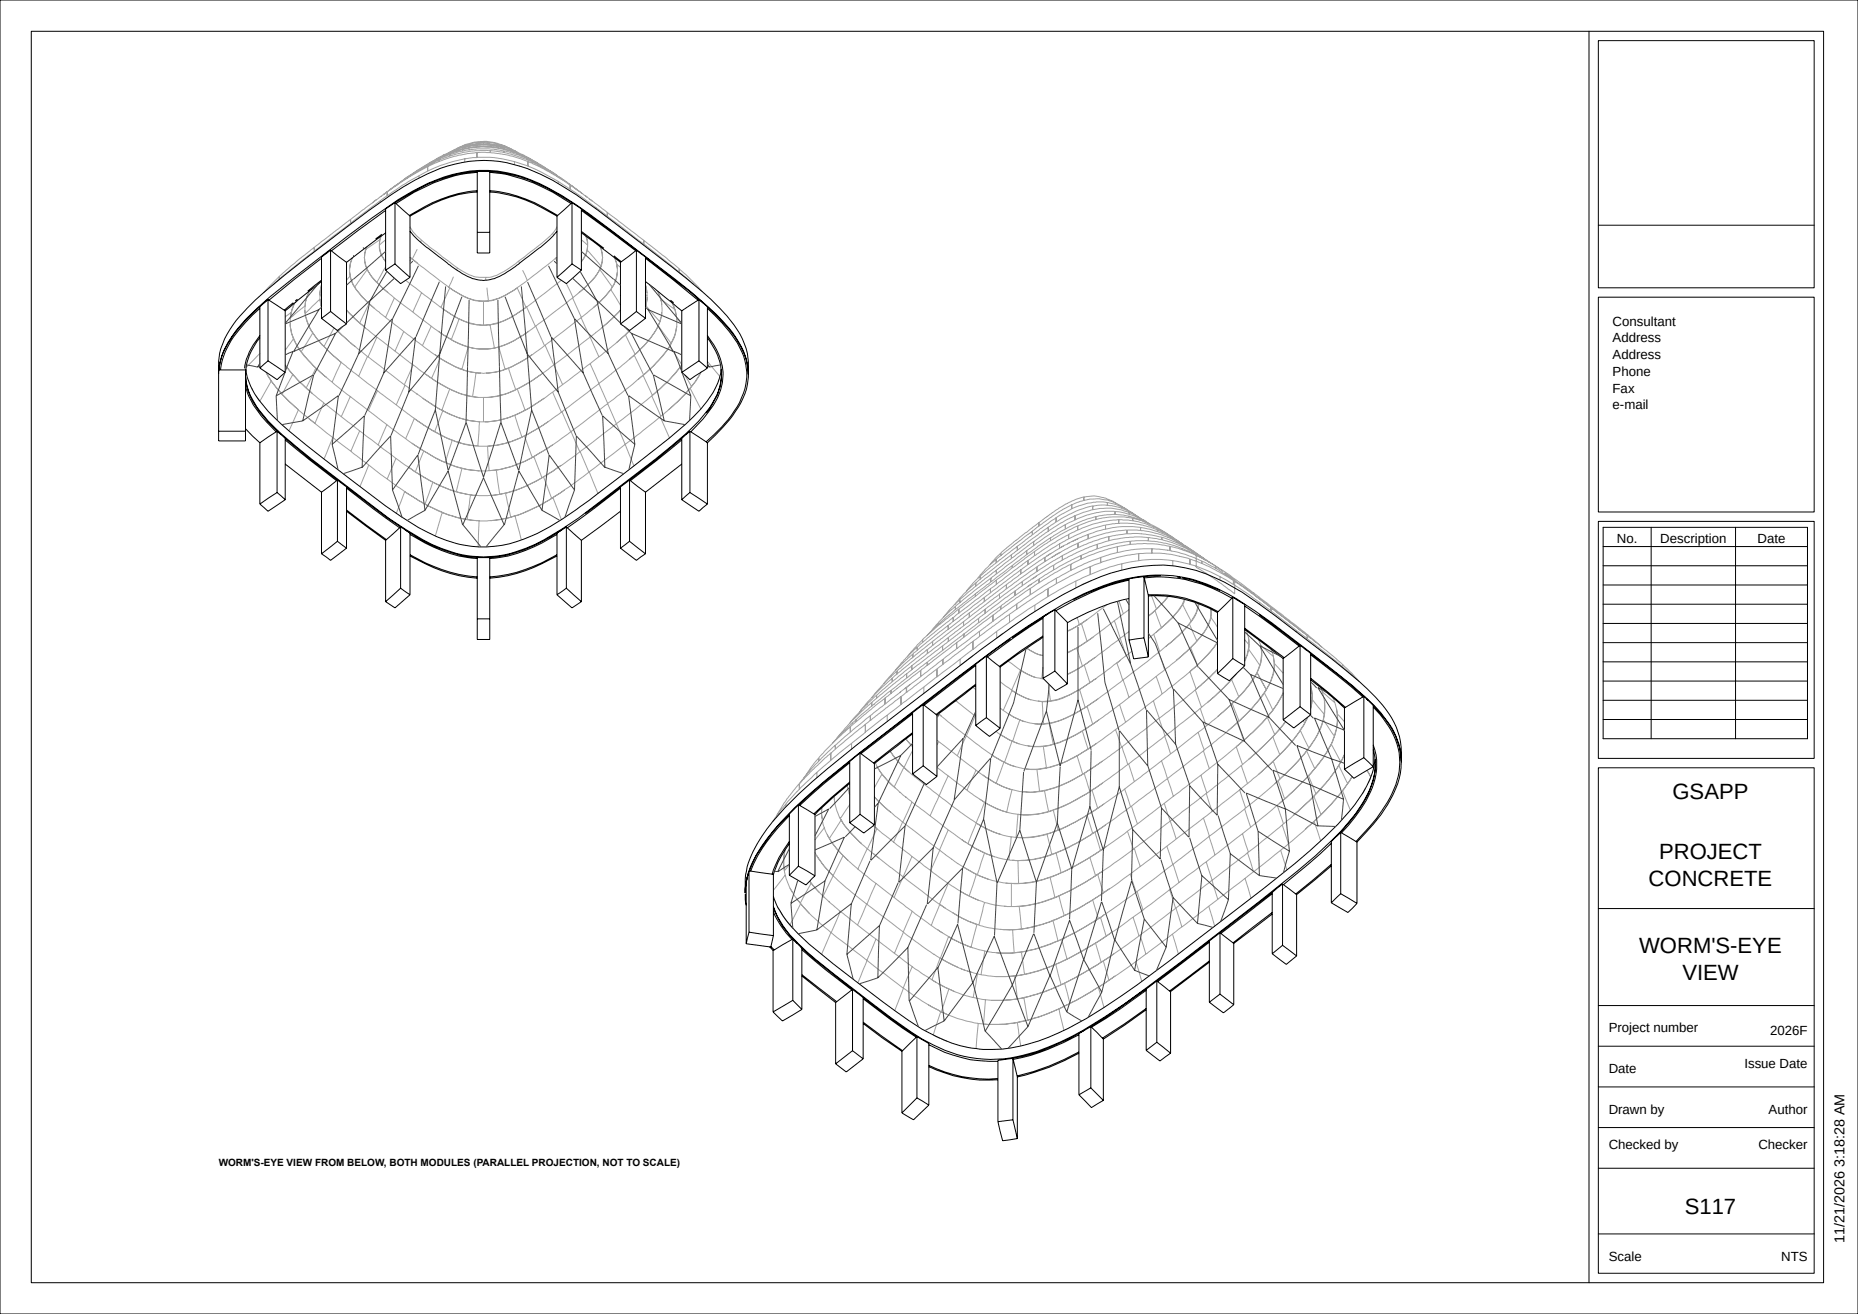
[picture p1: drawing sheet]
<svg xmlns="http://www.w3.org/2000/svg" width="594mm" height="420mm" viewBox="0 0 594 420" stroke-linecap="round" stroke-linejoin="round" font-family="sans-serif">
<defs><g id="words">
<g font-size="7.1">
<text x="534.7" y="255.4">GSAPP</text>
<text x="530.4" y="274.4">PROJECT</text>
<text x="527.1" y="283.3">CONCRETE</text>
<text x="524" y="304.8">WORM'S-EYE</text>
<text x="537.8" y="313.2">VIEW</text>
<text x="538.6" y="388">S117</text>
</g>
<text font-size="4.6" x="589.7" y="397.3" transform="rotate(-90 589.7 397.3)">11/21/2026 3:18:28 AM</text>
<g font-size="4.2">
<text x="515.5" y="104.1">Consultant</text>
<text x="515.5" y="109.5">Address</text>
<text x="515.5" y="114.8">Address</text>
<text x="515.5" y="120.2">Phone</text>
<text x="515.5" y="125.5">Fax</text>
<text x="515.5" y="130.9">e-mail</text>
<text x="516.9" y="173.4">No.</text>
<text x="530.8" y="173.4">Description</text>
<text x="561.9" y="173.4">Date</text>
<text x="514.3" y="329.9">Project number</text>
<text x="565.9" y="330.9">2026F</text>
<text x="557.7" y="341.4">Issue Date</text>
<text x="514.3" y="342.9">Date</text>
<text x="514.3" y="355.9">Drawn by</text>
<text x="565.4" y="355.9">Author</text>
<text x="514.3" y="367.4">Checked by</text>
<text x="562.1" y="367.4">Checker</text>
<text x="514.3" y="402.9">Scale</text>
<text x="569.4" y="402.9">NTS</text>
</g>
<text font-size="3.2" x="69.9" y="372.6">WORM'S-EYE VIEW FROM BELOW, BOTH MODULES (PARALLEL PROJECTION, NOT TO SCALE)</text>
</g></defs>
<g fill="none" stroke="#000" stroke-width=".32">
<path d="M0 0h594v420h-594zM10 10h573v400h-573zM508 10v400M511 13h69v79h-69zM152.6 55.1l-1.8 .2a40 40 0 0 0-15.3 4.7l-3.1 1.5-5.8 3.6M156.6 55.1a49.6 49.6 0 0 1 20.2 6.4l5.8 3.6M105.7 80l-2.9 2.2v19.6M105.7 80l5.1 3.9M105.7 80v19.6M116.3 79.2l-.2 .2M122.1 74.9l-2 1.5M123.3 67.3l-17.3 12.9"/>
<path d="M123.3 74.5l-12.5 9.4M126.3 64.8a67.1 67.1 0 0 1 17-8.3 40.1 40.1 0 0 1 31.6 3.6l8 4.7M126.3 64.8l-3 2v19.6M126.3 64.8l4.8 4.3M126.3 64.8v19.6M131.1 73.9l.8 1a109.8 109.8 0 0 0 13.2 10.8l1 .7a16.3 16.3 0 0 0 8.5 3.3l1.1-.1a19.8 19.8 0 0 0 9.6-4.8l8.7-6.7 2.9-2.7 1.2-1.5M131.1 69.1v19.6M152.6 74.3v6.6h4v-6.6M152.6 74.3h4M152.6 61.4v12.9M152.6 61a45.4 45.4 0 0 0-21.7 7.9M152.6 61.4a36.6 36.6 0 0 0-16.6 5l-4.9 2.7"/>
<path d="M152.6 61.4v-6.7h4v6.7M156.6 61.4v12.9M156.6 61.4a40.7 40.7 0 0 1 16.6 5l4.9 2.7M156.6 61a45.4 45.4 0 0 1 21.7 7.9M178.1 69.1v19.6M182.9 64.8l-4.8 4.3M182.9 64.8l3 2v19.6M182.9 64.8v19.6M185.9 74.5l12.5 9.4M185.9 74l7.2 5.4M185.9 67.3l17.4 12.9M185.9 66.9l17.6 13.1"/>
<path d="M203.5 80l-5.1 3.9M203.5 80l2.9 2.2M203.5 80v19.6M511 72h69M83 98.1a47.1 47.1 0 0 0-10.9 13.1 17.4 17.4 0 0 0-2.1 7M83.1 98.6a45.1 45.1 0 0 0-10.6 12.8l-1.5 4-.5 2.8M85.7 95.8l-2.6 2.3v19.5M85.7 95.8l5.5 3.6M85.7 95.8v19.5M85.7 95.8l-1.3 1.1M91.2 99.4v19.6M93.8 96.8l-2.9 2.4"/>
<path d="M95.1 95.7l-.7 .6M102.8 90l-11.6 9.4M102.8 89.6l-4.4 3.5M102.8 82.6l-16.8 13.4M105.7 99.6l-2.9 2.2M105.7 99.6l5.1 3.9M110.8 83.9v19.6M113.1 81.7l-.2 .1M123.3 86.4l4.8 4.3 3-2M126.3 84.4l-3 2M126.3 84.4l4.8 4.3M182.9 84.4l-4.8 4.3"/>
<path d="M182.9 84.4l3 2M185.9 86.4l-4.8 4.3-3-2M196.3 81.8l2.4 1.9M198.4 83.9v19.6M203.5 99.6l-5.1 3.9M203.5 99.6l2.9 2.2M206.4 90l11.6 9.4M206.4 82.2v19.6M206.4 82.2l14 10.9 4.4 3.8M206.4 82.6l16.8 13.4M214.4 96l1 .8M218 99.4v19.6"/>
<path d="M223.5 95.8l1.3 1.1M223.5 95.8l-5.5 3.6M223.5 95.8v19.5M224.8 96.9l1.4 1.2M226.2 98.1a44.4 44.4 0 0 1 11.3 14l1.2 3.2 .6 4.4M226.2 98.6a41.6 41.6 0 0 1 11.6 15.2 18 18 0 0 1-1.3 14.8l-1.7 2.7a40.7 40.7 0 0 1-9 9.9M226.2 98.1v19.5M511 95h69v68.7h-69zM69.9 118.2a20.4 20.4 0 0 1 4.6-14.4 80.8 80.8 0 0 1 16.5-15.8 579.7 579.7 0 0 1 37.9-28.2 48.9 48.9 0 0 1 23.5-8.4 39.9 39.9 0 0 1 20.4 4.3 115.2 115.2 0 0 1 18.5 11.6 722.9 722.9 0 0 1 33.3 26 49.3 49.3 0 0 1 12.8 15 22.4 22.4 0 0 1 1.9 11.4M69.9 118.2v19.6M69.9 118.2h.1M70 118.2l-.1 1.3"/>
<path d="M70 118.2h8.5v18.8M70 118.2a23.1 23.1 0 0 1 5.5-12.6 70 70 0 0 1 10.6-10.5 666.3 666.3 0 0 1 41.3-31.3 57.3 57.3 0 0 1 22.9-9.1 42 42 0 0 1 24.6 5.2 143.3 143.3 0 0 1 21.8 14.7l8.2 6.3a221.6 221.6 0 0 1 24.1 19.6 31.1 31.1 0 0 1 10 16l.3 3M78.5 119.7a19.7 19.7 0 0 0 5.4 12.6 69.5 69.5 0 0 0 10.9 10.5l24.6 19.1a99.5 99.5 0 0 0 21.8 13.4 35.4 35.4 0 0 0 29.9-1.3 114.5 114.5 0 0 0 18.7-12.1l9.9-7.6a205.4 205.4 0 0 0 23.7-19.7 27 27 0 0 0 7-12.2l.3-2.7M78.5 119.7a19.1 19.1 0 0 0 5.2 12.7l1.9 2.3 4.3 4.2M78.6 118a21.6 21.6 0 0 0 5.8 11.8l2.2 2.5a131.7 131.7 0 0 0 17 14.4l9.8 7.5a130.7 130.7 0 0 0 26.2 17.3 36.1 36.1 0 0 0 32.2-1 162.5 162.5 0 0 0 25.2-17.2 258.1 258.1 0 0 0 24.8-20.2 27.3 27.3 0 0 0 8.6-13.6l.2-1.5M83.1 117.6l5.5 3.7 2.6-2.3M83.1 107.2a20.3 20.3 0 0 0-4.9 10.5M83.1 107.9a18.7 18.7 0 0 0-4.6 11.8M85.7 115.3l5.5 3.7M85.7 115.3l-2.6 2.3M102.8 101.8l5.1 3.8 2.9-2.1M206.4 101.8l-5.1 3.8-2.9-2.1"/>
<path d="M223.5 115.3l-5.5 3.7M223.5 115.3l2.7 2.3M226.2 117.6l-5.6 3.7-2.6-2.3M226.2 107.2a21.5 21.5 0 0 1 5 11.7 18.8 18.8 0 0 1-4.7 12.8l-1.7 2.2-3.9 4.1M226.2 107.9a19.2 19.2 0 0 1 4.5 11.8M230.7 119.7a17 17 0 0 1-2.9 9.4l-2 2.9M239.3 119.7a19.2 19.2 0 0 1-4.1 11.7 44.8 44.8 0 0 1-9 10.1M69.9 137.8v3.1h8.6v-3.1M69.9 137.8h8.6M78.5 137v.8M78.5 123.5a25.5 25.5 0 0 0 6.6 11.2l3.2 3.3M78.5 137l4.6 4.5"/>
<path d="M88.6 137.8l-5.5 3.7M88.6 137.8l2.6 2.3M88.6 137.8v19.6M220.4 137.9l-1.1 1M220.6 137.8l5.6 3.7M220.6 137.8l-2.6 2.3M220.6 137.8v19.6M83.1 141.5v19.6M88.6 157.4l2.6 2.3M88.6 157.4l-5.5 3.7M91.2 159.7l-5.5 3.7-2.6-2.3M91.2 148.3v11.4"/>
<path d="M91.2 140.6l16.4 13M91.2 148.3l11.6 9M91.2 140.1v8.2M91.2 140.1l8.2 6.8 8.5 6.5M102.8 157.3v19.7M107.9 153.4l2.9 2.2M107.9 153.4l-5.1 3.9M107.9 153.4v19.6M110.8 156l8.4 6.5 8.6 6.2M110.8 155.6l12.8 9.7 4.5 3.1M110.8 155.6v7.8M198.4 156l-8.4 6.5-8.6 6.2"/>
<path d="M198.4 155.6l-11.2 8.5M198.4 155.6v7.8M201.3 153.4l-2.9 2.2M201.3 153.4l5.1 3.9M201.3 153.4v19.6M206.4 157.3v19.7M218 159.7l5.5 3.7 2.7-2.3M218 148.3v11.4M218 140.6l-16.4 13M218 148.3l-11.6 9M218 140.1v8.2M218 140.1l-8.2 6.8-8.5 6.5"/>
<path d="M220.6 157.4l-2.6 2.3M220.6 157.4l5.6 3.7M226.2 141.5v19.6M107.9 173l2.9 2.2M107.9 173l-5.1 4M110.8 175.2l-5.1 3.9-2.9-2.1M110.8 163.4v11.8M110.8 163l12.8 9.5M110.8 163.4l12.5 9.3M123.3 172.7v19.6M128.1 168.4l1.5 1M128.1 168.4l-4.8 4.3"/>
<path d="M128.1 168.4v19.6M129.6 169.4l1.5 1v7.3M129.6 169.4a47.9 47.9 0 0 0 22.2 8.7 36.9 36.9 0 0 0 20.9-4.7l6.9-4M131.1 177.7v12.4M131.1 170.8a43.9 43.9 0 0 0 21.5 7.7M131.1 177.7a50.1 50.1 0 0 0 21.5 7.1M131.1 177.3a50.1 50.1 0 0 0 21.5 7.1M178.1 177.7v12.4M178.1 170.8a43.9 43.9 0 0 1-21.5 7.7M178.1 177.7a50.1 50.1 0 0 1-21.5 7.1M178.1 177.3a50.1 50.1 0 0 1-21.5 7.1M179.6 169.4l-1.5 1v7.3"/>
<path d="M181.1 168.4l4.8 4.3M181.1 168.4l-1.5 1M181.1 168.4v19.6M185.9 172.7v19.6M198.4 175.2l5.1 3.9 2.9-2.1M198.4 163.4v11.8M198.4 163.4l-12.5 9.3M201.3 173l-2.9 2.2M201.3 173l5.1 4M511 166.7h69v75.7h-69zM512.5 168.6h65.4v67.5h-65.4zM512.5 174.7h65.4"/>
<path d="M527.9 168.6v67.5M554.9 168.6v67.5M128.1 188l3 2.1M128.1 188l-4.8 4.3M131.1 190.1l-4.8 4.2-3-2M152.6 197.8v6.6h4v-6.6M152.6 197.8h4M152.6 184.8v13M152.6 184.8v-6.6h4v6.6M156.6 184.8v13M178.1 190.1l4.8 4.2 3-2M181.1 188l-3 2.1"/>
<path d="M181.1 188l4.8 4.3M333.4 197.6l-9 6-8.8 6.4M335.3 196l-11.7 7.8M337.2 194.9l-3.8 2.3v19.6M337.2 194.9l4 4v19.7M337.2 194.9v19.6M360.9 191.3a71.7 71.7 0 0 0-19.6 7.7M360.9 185.4a75.7 75.7 0 0 0-23.4 9.8M360.9 185.1a74.1 74.1 0 0 0-17.7 6.5M365.7 184.3l-4.8 .7v19.6M365.7 184.3l1.4 6.1v19.6M365.7 184.3v19.6"/>
<path d="M365.8 184.7a43 43 0 0 1 28 6.5M367 190.1a39.4 39.4 0 0 1 22.4 5.4M367.1 190.5a39.2 39.2 0 0 1 22.1 5.3M371.1 184l-5.4 .3M376.4 184.5l1.1 .1M378 184.7a57.7 57.7 0 0 1 12 4M394.1 190.9l-4.9 4.8v19.6M394.1 190.9l3.8 2.3v19.6M394.1 190.9v19.6M397.9 193.7l8.9 6.3 8.5 6.5M402.6 196.5l13 9.8M512.5 180.8h65.4"/>
<path d="M512.5 187h65.4M512.5 193.1h65.4M512.5 199.3h65.4M311.9 218.7l-12.7 9.7M311.9 219.1l-12.4 9.5M311.9 212.3v19.6M311.9 212.3l-16.8 12.9M311.9 212.7l-16.5 12.7M315.3 209.7l-3.4 2.6M315.3 209.7l4.4 3.5M315.3 209.7v19.7M319.7 213.2v19.6"/>
<path d="M323 204.2l-7.7 5.5M333.4 216.8l4 4 3.8-2.2M333.4 203.7l-13.7 9.5M333.4 203.3l-7.1 4.7-6.8 5M337.2 214.5l-3.8 2.3M337.2 214.5l4 4.1M360.9 204.6l1.5 6 4.7-.6M365.7 203.9l-4.8 .7M365.7 203.9l1.4 6.1M394.1 210.5l-4.9 4.8M394.1 210.5l3.8 2.3M397.9 200.8l12.6 9.4"/>
<path d="M397.9 201.2l12.3 9.3M397.9 212.8l-4.9 4.8-3.8-2.3M410.2 210.5v19.6M415.3 206.5l-5.1 4M415.6 206.3l3.4 2.6M415.6 206.3l-.3 .2M415.6 206.3v19.6M419 216.8l11.1 9.3M419 208.9l8.7 6.7 8.3 7M419 209.3l8.5 6.6 8.2 6.9M419 217.3a93.3 93.3 0 0 1 10.8 9M419 208.9v19.6"/>
<path d="M512.5 205.4h65.4M512.5 211.6h65.4M512.5 217.7h65.4M291.7 234.2l-12.5 9.7M291.7 234.6l-12.2 9.5M291.7 227.8l-16.7 12.9M291.7 228.2l-16.4 12.7M291.7 227.8v19.6M295.1 225.2l-3.4 2.6M295.1 225.2l4.4 3.4M295.1 225.2v19.6M299.5 228.6v19.6"/>
<path d="M311.9 231.9l4.4 3.5 3.4-2.6M315.3 229.4l4.4 3.4M315.3 229.4l-3.4 2.5M415.6 225.9l-5.4 4.2M415.6 225.9l3.4 2.6M419 228.5l-5.4 4.2-3.4-2.6M429.8 226.3v19.6M436 222.6l-6.2 3.7M436 222.5l3 3M436 222.5v19.7M436 222.5v.1M436.8 223.3l.7 .7"/>
<path d="M439 239.6l.6 3.2M439 226a27.4 27.4 0 0 1 8.3 14.7 25.6 25.6 0 0 1-5.5 18.4l-1.8 2.6-6.5 7.3M439 225.5a28 28 0 0 1 8.6 14.5l.4 3.6M439 225.5v19.6M439 238.1a20.4 20.4 0 0 1-2.3 17.9 57.4 57.4 0 0 1-7.8 10.2M512.5 223.8h65.4M512.5 230h65.4M255.3 257.3l-2.9 2.9M255.3 257.3v19.6M255.3 257.3h.1M255.4 257.3l5.2 3.1M271.7 250l-5.9 5-5.6 5.2"/>
<path d="M271.7 243.4l-8.4 6.8-7.9 7.1M271.7 243.4v.4M271.7 250.4l-5 4.2-6.1 5.8M271.7 243.8l-8.2 6.7-7.8 7M271.7 243.8v19.2M275 240.7l-3.3 2.7M275 240.7l4.5 3.4M275 240.7v19.6M279.5 244.1v19.6M291.7 247.4l4.4 3.4 3.4-2.6M295.1 244.8l-3.4 2.6M295.1 244.8l4.4 3.4"/>
<path d="M436 242.2l3 2.9M436 242.2l-6.2 3.7M439 245.1l-6.2 3.7-3-2.9M439.6 242.8a27.9 27.9 0 0 1-6.4 14.3 112.2 112.2 0 0 1-19.3 19l-9.9 7.9a1140.2 1140.2 0 0 1-45.7 34.4 103.6 103.6 0 0 1-26.3 14.3 42.2 42.2 0 0 1-27.7 .7l-2.5-1a71.8 71.8 0 0 1-15.5-9.2l-12-9.1a233.4 233.4 0 0 1-19.2-15.7 26.7 26.7 0 0 1-7.8-11.7M439.6 242.8l.1 1.6M439.6 242.7v.1M439.7 244.4a25 25 0 0 1-4.4 12.8 77.6 77.6 0 0 1-14.8 16.4 1129 1129 0 0 1-61 47.2 117 117 0 0 1-24.3 13.8 42.5 42.5 0 0 1-31.1 1.8 64.7 64.7 0 0 1-19-10.9 524 524 0 0 1-27.2-21.3 35.7 35.7 0 0 1-10-12.8l-.6-1.6M439.7 244.4a26.4 26.4 0 0 1-5.8 15.2l-4.4 5.4-2.4 2.5M448 243.6a24.4 24.4 0 0 0-6-18.2 95.4 95.4 0 0 0-15.9-14.5l-8.8-6.7a204.5 204.5 0 0 0-23-16.5 44.7 44.7 0 0 0-39.3-4.5 109.6 109.6 0 0 0-26 13.4l-15.4 11-29.7 22.8a289.8 289.8 0 0 0-32.9 27.8 46.6 46.6 0 0 0-12.1 18.9l-.6 3.9v4.5M448 243.6a25.1 25.1 0 0 1-4.4 13.6 68.9 68.9 0 0 1-9.8 12M448 243.3a22.3 22.3 0 0 0-4.8-13.1 55.9 55.9 0 0 0-10.8-11 761.1 761.1 0 0 0-31.3-24 59.5 59.5 0 0 0-22.4-10.6 47.2 47.2 0 0 0-29 3.8 114.4 114.4 0 0 0-21.4 11.9 1110.5 1110.5 0 0 0-69.4 53.5 76.4 76.4 0 0 0-17.6 20.5l-1.8 4.1M511 245.4h69v161.6h-69z"/>
<path d="M239.3 279a17.9 17.9 0 0 0-1 6.5M239.3 279l-.3 1.2M239.5 278.4l-.2 .6M239.5 278.4v19.6M239.5 278.4h.1M239.6 278.4l7.7 1.2M247.3 279.6v19.5M252.4 279.8l5.3 3.1 2.9-2.9M252.4 269a34 34 0 0 0-5.5 10.5M252.4 269.7a38.5 38.5 0 0 0-5.1 9.9M252.4 260.2a51.8 51.8 0 0 0-12.8 18.2M252.4 260.7a49.9 49.9 0 0 0-12.4 17.8"/>
<path d="M252.4 260.2v19.6M255.3 276.9l-2.9 2.9M255.3 276.9l5.3 3.1M260.6 260.4v19.6M271.7 263l4.4 3.3 3.4-2.6M275 260.3l-3.3 2.7M275 260.3l4.5 3.4M425.6 276.8v11.8M425.6 276.8l-11.1 9.2M425.6 276.3l-11.4 9.5M425.6 269v7.8M425.6 269h.1"/>
<path d="M425.7 269.5l-7.5 6.8-7.9 6.5M428.6 266.1l5.2 3.1M428.6 266.1l-3 2.9M428.6 266.1v19.6M433.8 269.2v19.6M238.3 285.8l.3 3.6M238.6 289.4v12.3M239 280.2l-.4 1.9v7.3M239 280.2l-.7 4v1.3M239.5 298l-.9 3.7M239.5 298l7.8 1.1M247.3 299.1l-.8 3.5"/>
<path d="M247.3 290.1a28.4 28.4 0 0 0 7.6 11.5M247.3 291.5l1.1 2.3a30.3 30.3 0 0 0 4.8 6.5M390 298.2l-3.4 2.6M390 298.2l4.4 3.4M390 298.2v19.5M406.7 292.2v12.7M406.7 292.2l-12.3 9.4M406.7 291.7l-12.5 9.7M406.7 285.3l-16.7 12.9M406.7 285.3v6.9M406.7 285.7l-16.4 12.7M410 282.6l-3.3 2.7"/>
<path d="M410 282.6l4.5 3.4M410 282.6v19.6M414.5 286v19.6M425.6 288.6l5.3 3.1 2.9-2.9M428.6 285.7l-3 2.9M428.6 285.7l5.2 3.1M511 290.4h69M238.6 301.7l7.5 1M246.1 302.7l1.1 1.2M246.5 302.6v.2l-.4-.1M246.5 302.6l1.1 1.1M247.2 303.9v19.5"/>
<path d="M253.5 319.7l2.9 2.9M253.5 319.7l-6.3 3.7M253.5 300.2l-6.3 3.7M253.5 300.2l2.9 2.9v8.8M253.5 300.2v19.5M256.1 302.8l3.9 3.5 12.6 9.9M256.4 311.9v10.7M256.4 311.9l10.8 8.5M256.4 311.5l11.1 8.6M256.4 303.6l7.8 6.5 8.2 6.3M272.6 316.2l3.3 2.6M272.6 316.2l-5.4 4.2"/>
<path d="M272.6 316.2v19.6M275.9 319.2l8.3 6.3 8.7 6M275.9 318.8l8.4 6.4 8.8 6.1M275.9 318.8v8.3M366.4 316.5l-8.5 6.1-9 5.7M366.4 316l-8.7 6.2-9 5.9M369.8 313.5l4.4 3.5v19.6M369.8 313.5l-3.4 2.6v6.6M369.8 313.5v19.6M386.6 307.6v12.7M386.6 301.2l-16.5 12.5M386.6 307.6l-12.4 9.3"/>
<path d="M386.6 307.2l-12.7 9.5M386.6 300.8l-16.8 12.7M386.6 307.2v.4M386.6 300.8v6.4M390 317.7l-3.4 2.6M390 317.7l4.4 3.4M394.4 301.6v19.5M406.7 304.9l4.5 3.4 3.3-2.7M410 302.2l-3.3 2.7M410 302.2l4.5 3.4M256.4 322.6l-6.2 3.7-3-2.9M267.2 320.4v19.6"/>
<path d="M272.6 335.8l3.3 2.6M272.6 335.8l-5.4 4.2M275.9 327.1l6.1 4.6 6.3 4.3M275.9 326.7l12.6 9.1M275.9 338.4l-5.3 4.2-3.4-2.6M275.9 327.1v11.3M288.3 336v19.7M293.1 331.3l-4.8 4.7M293.1 331.3l3.8 2.2v7.4M293.1 331.3v19.6M296.9 333.9a42.7 42.7 0 0 0 22.1 5.3M323.8 338.3l-4.8 .6v6.2"/>
<path d="M323.8 338.3l1.4 5.9M323.8 338.3v19.6M344.9 336.6v13.3M344.9 330.7a68.3 68.3 0 0 1-21.1 7.9M344.9 336.6a71.9 71.9 0 0 1-19.7 7.6M344.9 336.2a75.5 75.5 0 0 1-19.8 7.7M344.9 336.2v.4M346.8 329.2a64.4 64.4 0 0 1-23.1 9M348.7 328.1l3.7 3.7M348.7 328.1l-3.8 2.2v5.9M348.7 328.1v19.6M352.4 331.8l.3 .3"/>
<path d="M352.7 332.1v19.6M366.4 335.7l4.4 3.4 3.4-2.5M366.4 322.7v13M366.4 322.7l-6.7 4.8-7 4.6M366.4 322.3l-6.9 4.9-7.1 4.6M369.8 333.1l-3.4 2.6M369.8 333.1l4.4 3.5M386.6 320.3l4.5 3.4 3.3-2.6M511 321.4h69M511 334.4h69M293.1 350.9l3.8 2.3M293.1 350.9l-4.8 4.8"/>
<path d="M296.9 353.2l-4.9 4.7-3.7-2.2M296.9 340.9v12.3M296.9 340.9a44.1 44.1 0 0 0 22.1 4.2M296.9 340.5a41.4 41.4 0 0 0 22.1 4.2M319 358.5l1.5 6.1 4.7-.7M319 345.1v13.4M323.8 357.9l1.4 6M323.8 357.9l-4.8 .6M325.2 344.2v19.7M344.9 349.9l4 4.1 3.8-2.3M348.7 347.7l-3.8 2.2M348.7 347.7l4 4"/>
<path d="M511 347.4h69M511 360.4h69M511 373.4h69M511 394.4h69"/>
</g>
<g fill="none" stroke="#a0a0a0" stroke-width=".32">
<path d="M126.9 59.1l-2.4 1.7M126.9 59.2l-3.1 2.1M126.9 59.1v.1M129.8 57.1l-2.9 2M129.8 57l-5.3 3.8M129.8 57v.1M131.3 56.3l-.2 .2M132.9 54.9l-3.1 2.1M132.9 54.8l-3.9 2.8M132.9 54.8v.1M132.9 54.8l.1 .1M133.3 54.9l-3.5 2.2"/>
<path d="M133.4 54.8l-.1 .1M134 56.2l-5.4 3.1-4.8 3.3M134 56.2v.7M136.7 54.7v-1.4l-5.6 3.1-4.2 2.8M137.6 52l-4.7 2.8M139.7 51.1l-.3 .2M140.3 51.3l-2.7 1.2-4.3 2.4M140.3 51.3v.4M141.5 50h.1M141.8 49.9l-4.2 2.1M141.9 49.5l-4.3 2.5M141.9 49.5v.2"/>
<path d="M143.9 49.4a52.7 52.7 0 0 0-9.1 4.4l-1.9 1.1M143.9 49.4v.5M143.9 49.9l-3.6 1.4M143.9 49.4v.1M144.3 48.5l-2.4 1M144.3 48.5l-.3 .1M144.4 48.4l-.1 .1M145.9 47.6l-2.6 1.4M147.9 47.8v.5M147.9 47.8l-6.1 2.1M147.9 47.8v.1M148.6 50.8h.2"/>
<path d="M148.6 50.8l-.2 .1M148.6 50.8v1M148.6 50.8a43.5 43.5 0 0 0-14.6 5.4M149.9 46.4l-2.5 .7-3 1.3M149.9 46.4v.4M149.9 47.9h.2M149.9 46.4v.3M149.9 46.4a18.7 18.7 0 0 1 9.4 0l2.5 .7 3.1 1.4M149.9 46.7l-2.2 .6M149.9 46.7l.7-.1a22.5 22.5 0 0 1 10.9 .7M149.9 46.4v.1M150 46.7v.1"/>
<path d="M152.5 50.3a33.9 33.9 0 0 1 12 1.4M152.5 48.8l4.8 .1a39.3 39.3 0 0 1 11.5 2.8M152.5 48.8h-.4a41.4 41.4 0 0 0-15.3 4.5v1.4M152.5 48.8v1.5M152.5 48.8v.3M152.5 50.3l-3.9 .5M154.6 45.5a17.7 17.7 0 0 0-8.7 2.1M154.6 45.5v.3M154.6 46.7l-3.1 .2-2.8 .5-5 1.6-1.9 .9M154.6 46.7v.3M154.6 47l-3.3 .2-3.4 .6M154.6 47a30.8 30.8 0 0 1 10.9 2.1"/>
<path d="M154.6 46.7a36.4 36.4 0 0 1 11.4 2.5l1.9 .9M154.6 45.5a16.6 16.6 0 0 1 6.7 1.2l.1 .1M156.8 48.2a39.5 39.5 0 0 1 13.5 3.7l2.2 1.1M156.8 48.2v.6M156.8 48.2l-2.8-.1a32.1 32.1 0 0 0-10.1 1.8M156.8 48.2v.2M159.1 47.2v-.5h-.2a26.7 26.7 0 0 0-14.5 1.7M159.2 47.2v-.4h.3l5.3 1.6M161.2 48.3l4.3 1.2M161.2 48.3a30.7 30.7 0 0 0-17.3 1.1M161.2 48.3v.5M161.3 46.7l1.9 .8"/>
<path d="M161.4 46.8v-.2l-2.9-.9a9 9 0 0 0-4.3-.4l-2.2 .1-2.9 .7-3.2 1.5M161.4 46.8l1.8 .7M163.2 47.5l.2 .1M163.4 47.6l2 1.1M163.4 47.6l.5 .3M164.5 51.7a55.5 55.5 0 0 1 14 6.3M164.5 51.7v1M164.6 48.3l.2 .1M164.8 48.4l.6 .3M165.4 48.7l2.1 .9 4.5 2.6M165.4 48.7l.2 .1M165.5 49.5l6.2 2.7 4.5 2.6"/>
<path d="M165.5 49.1l2.4 1M165.5 49.1v.4M166 53.1h.2M167 57.2l.7 .2M167.9 50.1l3.3 1.6 5.3 3.3M168.4 50.4l1 .5M168.8 51.7l5.1 2.3 4.2 2.4 4.2 2.8M168.8 51.7v1.4M168.8 51.7v1.5M172.5 53v.4M172.5 53h.1M172.6 53l8.4 5.1"/>
<path d="M172.6 53v.4M173.6 53.3l.4 .2M176.2 54.8l.3 .2M176.2 54.8v.3M176.2 54.8v.2M176.2 54.8v.1M176.5 55l1.6 1.1M178.1 56.1l2.9 2M178.5 58l3.8 2.5M178.5 58v.7M181 58.1l3.7 2.7M182.3 59.2l4 2.8"/>
<path d="M182.3 59.2v1.3M100.5 79.1v1.2M100.5 79.1l-7.4 5.9-3.8 3.5M110 73l-9.5 7.3M110 73v.3M112.1 71.4l-2.1 1.6M112.1 70.2v1.2M112.1 70.2l-11.6 8.9M112.1 70.2v1.1M116.9 79.7h.1M117 79.7a9.5 9.5 0 0 0 2.8 9.8l.7 .8M117.2 79a8.5 8.5 0 0 0 .2 7.2"/>
<path d="M117.3 78.9l-.3 .8M120.5 63.8l-1.5 1.1M121.3 78.9l.2 .9a7.9 7.9 0 0 0 1.8 3.8M121.3 77.9v.5M121.3 78.9l.5 2.4 1.5 2.4M121.3 78.4v.5M121.4 76.7l-.1 1.2M121.4 76.7l-4.4 3M121.6 64.2v.5M121.6 64.2l-9.5 7.2M121.8 75.6l-.4 1.1M121.9 75.5l-.6 2.4"/>
<path d="M122 62.7l-.4 .3M122.5 62.3l.4-.3zM123.3 76.7l-2 1.7M123.8 62.6l-2.2 1.6M123.8 61.3l-11.7 8.9M123.8 61.3v1.3M124.5 60.8l-1.6 1.2M131.1 72.5a10.8 10.8 0 0 0 3.7 4.3M133.4 79.7l-1.6 3.2 1.7 1.3M134.8 76.8l-.3 .7M134.8 76.8l2.7 2.3 8.8 6.6M176.7 74.6l-3.2 3-7.7 5.9"/>
<path d="M176.7 74.6l.3 .6M178.1 72.6l-1.4 2M182.3 60.5l8.3 5.9M184.7 60.8l1.6 1.2M185.9 76.7l2 1.7M186.3 62l.9 .6M187.2 62.6l1.2 1M187.2 62.7l.7 .5M187.2 62.6l.3 .3M187.3 75.5l.6 2.4M187.4 75.6l.5 2.3M187.8 80l-.8 2.1-1.1 1.6"/>
<path d="M187.8 80l4.4 5.1M187.9 78.9l-.1 1.1M187.9 77.9v.5M187.9 78.9l-.2 .9a7.9 7.9 0 0 1-1.8 3.8M187.9 78.4v.5M188.4 63.6l5.8 4.3M188.4 63.6l1 .7M190.6 66.4l3.6 2.7M190.6 66.4v.4M191.9 78.9l.5 1.7a8.7 8.7 0 0 1-.2 4.5M192 79a8.5 8.5 0 0 1-.2 7.2M194.2 67.9l11.5 8.8 .1 1.3"/>
<path d="M194.2 67.9v1.2M194.2 69.1l7.9 6.1M202.1 75.2l3.7 2.8M202.1 75.2v.3M205.8 78l.1 .1M205.9 78.1v-1.2l11.3 9.1M205.9 78.1l7.7 6M89.3 88.5l-5 5.1M89.3 89.3l-1.9 1.7M89.3 88.5v.8M89.3 88.5v.9M93.1 99.9l-1.9 1.4"/>
<path d="M93.1 99.9a14.4 14.4 0 0 0 .7 8.4M94.2 96.9l-1.1 3M94.3 96.9l-.9 2.1-.6 2.7 4.8-3.9M95 96.2v.1M97.6 97.8v2.4M98.5 81.8l-9.2 7.5M98.5 81.8v.4M98.8 93.2l-1.1 3.2-.1 1.4M99 93l-.8 1.7-.6 3.1M100.5 80.3l-2 1.5M102.3 95.6l.6 2.8M102.3 95.6l-4.7 4.6"/>
<path d="M102.3 95.6l.5 2.5M102.3 94.3v1.3M102.8 91.2l-.5 3.1M102.8 91l-.5 3.3M102.8 94.2l-.5 .5M110.8 99.1l4.2 4.1zM111.8 87a11.1 11.1 0 0 0 1.6 4.8M111.8 87l.1 1.3M111.8 85.9v1.1M111.9 88.3l.7 2.1 .8 1.4M111.9 88.3l-1.1 1.3M112.6 82.5l-.7 2.1-.1 1.3"/>
<path d="M112.7 82.4l-.9 3.5M113.4 91.8l2.3 3.1 2.3 2.2M113.4 91.8a36.4 36.4 0 0 0 6.3 6.8M117.4 86.2a23.8 23.8 0 0 0 6.9 7.6l1.8 1.5M117.4 86.2l-4 5.6M118 97.1l1.7 1.5M118 97.1l-3 6.1M119.7 98.6l3.6 2.9M120.5 90.3l3.6 3.3M123.3 85.3l-2.8 5M126.1 95.3l11.8 8.9M126.1 95.3l-2.8 6.2"/>
<path d="M129.7 89.6l5.1 4M131.1 82.3l.5 .3zM131.6 82.6l-.5 1M131.6 82.6l1.9 1.6M133.5 84.2l10.3 7.9M134.8 93.6l6.2 4.7M134.8 93.6l-2.8 6.2M141 98.3l5.8 3.7M141.4 98.6a24.1 24.1 0 0 0 13.2 5.3M143.5 91.8a20.6 20.6 0 0 0 10.6 4.5l2.1-.1M143.5 91.8v.1M143.8 92.1a20.2 20.2 0 0 0 8.8 4.1l2 .1"/>
<path d="M143.8 92.1l-2.8 6.2M145 88.5l-1.5 3.3M146.3 85.7l-.3 .6M146.3 85.7a13.4 13.4 0 0 0 7.3 3h1.7M154.6 96.3v7.6M155.3 88.7l.1 .9M155.7 92l.5 4.2M156.2 96.2v.1M165.4 92a21.1 21.1 0 0 1-9.2 4.2M165.4 92.1a20.2 20.2 0 0 1-8.8 4.1l-2 .1M165.4 92.1l2.8 6.2M165.4 92v.1"/>
<path d="M165.8 83.5a21 21 0 0 1-9.6 5.2h-.9M165.8 83.5l.3 .7M167.1 86.4l1.5 3.3M168 98.4a23.9 23.9 0 0 1-13.4 5.5M168.2 98.3a26.3 26.3 0 0 1-11.5 5.5M168.4 98.2l-.2 .1M168.4 98.2l2.8 6.1M177.6 82.6l.5-.3zM177.6 82.6l-12.2 9.4M177.6 82.6l.5 1M179.5 89.6l-11.1 8.6M181.1 90.7l2.1 4.4"/>
<path d="M183.1 95.3l2.8 6.2M183.1 95.3l-11.8 8.9M191.8 86.2a22.7 22.7 0 0 1-7 7.6l-1.7 1.5M191.8 86.2l4 5.6M192.2 85.1a20.3 20.3 0 0 1-7.1 8.5M192.2 85.1h.1M195.3 92.6l-.5 .7a52.1 52.1 0 0 1-9 8.3M195.3 92.6l3.1 5M195.8 91.8a31.2 31.2 0 0 1-6.1 6.6M196.5 82.4l.9 3.5M196.6 82.5l.7 2.1M197.3 84.6l.1 1.3"/>
<path d="M197.3 84.6l1.1 .9M197.4 87a10.1 10.1 0 0 1-2.1 5.6M197.4 87a11.1 11.1 0 0 1-1.6 4.8M197.4 85.9v1.1M198.4 94.4l.1 .1M206.4 91l.5 2.7M206.4 94.2l.5 .5M206.4 91.2l.5 2.5M206.5 97.7l4.5 5.2M206.5 97.7l-.1 .6M206.9 95l-.4 2.7M206.9 95l-.5 3.1"/>
<path d="M206.9 93.7v1.3M210.2 93.1l1 2.5 .4 1.9M210.4 93.2l.9 2.5M211.3 95.7l.3 1.4v2.7M211.3 95.7l4.5 3.3M211.6 99.8l-.6 3.1M211.6 99.8l-.3 2.2-.8 2.1M213.6 84.1v.3M213.6 84.1l3.6 2.9M214.9 96.8l.9 2.2M215 96.9a13.5 13.5 0 0 1 1.4 5.1M215.8 99l.6 3"/>
<path d="M217.2 86l2 1.7 5.4 5.6M217.2 86v1M217.2 87l4.7 4M83.1 112.9l-4.5 4.6M85 118.9l1.7 2.9M85.1 119l.1 .1a29.4 29.4 0 0 0 5 6.9M91.2 116.7l2.4 3M91.2 116.6l4.2 5 2.5 2.4M92.8 103.4a17 17 0 0 0 3.5 9M93.6 119.7l6.3 6.1M93.6 119.7l-3.4 6.3M93.8 108.3l-2.6 3.5"/>
<path d="M93.8 108.3a29.8 29.8 0 0 0 7.2 9.3M96.2 112.4h.1M96.3 112.4l3.7 4.2 4.5 4.1M97.6 100.2a12.8 12.8 0 0 0 2.4 6.2M97.6 100.2a18.8 18.8 0 0 0 6 10.5M100 106.4l1.8 2.4 1.8 1.9M100 106.4l-3.7 6M101 117.6l3.5 3.1M101 117.6l-3.1 6.4M103.6 110.7l1.6 1.7 3.9 3.3M103.6 110.7l5.5 5.1M106.8 104.8l-3.2 5.9"/>
<path d="M107.7 105.4l4.1 3.9M107.9 105.6l3.9 3.7M109.1 115.8l11.6 9M109.1 115.8l-2.9 6.3M111.8 109.3l1.9 1.5M112.1 109.5l1.6 1.3M113.7 110.8l3.8 3.1M115 103.2l1.9 1.6M115 103.2l5.5 4.5M117.5 113.9l.2 .1M117.5 113.9l-2.8 6.3M117.7 114l11.8 9.1"/>
<path d="M120.5 107.7l11.6 8.9M120.5 107.7l-2.8 6.3M123.3 101.5l5.8 4.4M129.1 105.9l11.6 8.6M129.1 105.9l-2.8 6.3M132.1 116.6l-2.8 6.3M132.1 116.6l3.9 2.9M136 119.5l3.8 2.6 4 2.2M136 119.5l2 1.4M137.9 104.2l2.2 1.6M137.9 104.2l-2.8 6.2M139.1 113.3a38.2 38.2 0 0 0 8.6 4.7"/>
<path d="M140.1 105.8l4.2 2.7M140.1 105.8l.8 .6a30 30 0 0 0 8.8 4.5M140.7 114.5l-2.7 6.4M140.7 114.5l4.9 2.7 2 .8M144.3 108.5a19.1 19.1 0 0 0 13.8 2.7M146.8 102l-2.5 6.5M146.8 102a15.9 15.9 0 0 0 9.9 1.8M147.6 118l2.9 .9 1.7 .2M147.6 118h.1M147.6 118v.1M147.7 118l2.3 .7 3.8 .5M149.7 110.9a20.3 20.3 0 0 0 9.8 0"/>
<path d="M149.7 110.9l-2 7.1M152.2 119.1l1.6 .1M152.2 119.1l-1.1 7.6M153.8 119.2h1.6M156.7 103.8l1.4 7.4M159.5 110.9l2 7.1M161.5 118l-2.3 .7-3.8 .5M161.5 118h.1M162.6 117.7a17.8 17.8 0 0 1-7.2 1.5M162.6 117.7l2.3 6.8M169.1 105.8l-.8 .6a30 30 0 0 1-8.8 4.5M169.1 105.8a30.3 30.3 0 0 1-11 5.4"/>
<path d="M170.1 113.3a38.2 38.2 0 0 1-8.6 4.7M171.3 104.2l-2.2 1.6M171.3 104.2l2.8 6.2M173.2 119.5l-3 2.1-5.3 2.9M173.2 119.5l-3.8 2.6-4 2.2M174.3 110.3l-2.1 1.6a51.1 51.1 0 0 1-9.6 5.8M174.3 110.3l2.8 6.3M177.1 116.6l-3.9 2.9M177.1 116.6l2.8 6.3M185.8 101.6l2.9 6.1M185.8 101.6l-11.5 8.7M188.7 107.7l-11.6 8.9"/>
<path d="M188.7 107.7l2.8 6.3M188.7 116.2l2.8 6.3M188.7 116.2l-12 9.1M191.5 114l-2.8 2.2M192.4 104.7l2.7-2.2 3.3-3.4-2.6 2.8-7.1 5.8M197.1 109.5l-5.6 4.5M200 107l-2.9 2.5M200 107l3.1 6.2M201.3 105.6l-4.2 3.9M201.5 105.4l-1.5 1.6M202.8 113.5l-4.5 3.8-6.8 5.2M202.8 113.5l3 6.3"/>
<path d="M203.1 113.2l-1.8 1.6M203.1 113.2l-.3 .3M205.6 119.9l-3.6 3.1-7.7 5.9M205.8 119.8l-1.8 1.5M210.5 104.1a30.9 30.9 0 0 1-7.4 9.1M210.5 104.1l4.1 5.6M211 102.9a27 27 0 0 1-7.9 10.3M214.2 110.6l3.8 5.9M214.2 110.6a42.3 42.3 0 0 1-8.6 9.3M214.6 109.7a40.9 40.9 0 0 1-8.8 10.1M214.6 109.7h.1M216.4 104.3a15.1 15.1 0 0 1-2.2 6.3"/>
<path d="M216.4 104.3l-.6 2.7-1.2 2.7M216.4 102v2.3M216.4 102l1.6 1.2M217.5 117.3l-3.3 3.9-5.8 5.3M217.5 117.3l.5 .8M218 116.6l-1.3 1.6a46.5 46.5 0 0 1-8.1 8.1l-3-6.4M218 116.7l-.5 .6M219 119.9l2.1 3.6M224.1 119l-3 4.5M224.2 118.9l-1.7 2.9-1.8 2.3M226.2 115.5l4 4.8M80.5 124.1l.3 .6"/>
<path d="M81.9 126.5l1.1 1.7M86.7 121.8l3.2 3.9 5.5 5.3M86.7 121.8l-3.6 6.4M90.2 126l5.2 5M95.4 131l5.3 4.3M95.4 131l-3 6.7M97.9 124l2 1.8M98.8 133.8l1.9 1.5M99.9 125.8l3.6 3M100.7 135.3l5.7 4.5M103.5 128.8l11.5 8.9M103.5 128.8l-2.8 6.5"/>
<path d="M104.5 120.7l1.7 1.4M106.2 122.1l5.8 4.6M106.4 139.8l-2.8 6.9M106.4 139.8l11.5 8.8M112 126.7l-2.9 6.5M112 126.7l11.7 9M115 137.7l-2.8 6.5M115 137.7l11.6 8.8M120.7 124.8l11.8 8.9M120.7 124.8l-2.9 6.4M123.7 135.7l6.8 5.1 5 3.3M123.7 135.7l-2.8 6.5"/>
<path d="M129.5 123.1l4 2.9M129.5 123.1l-2.8 6.3M132.5 133.7l5.9 4 6.2 3M132.5 133.7l-2.8 6.5M132.7 133.9l6.3 4M133.2 125.8l.3 .2M133.5 126l5 3.5 3.1 1.7M135.2 127.2l6.1 3.9M138 120.9l1 .7a35.2 35.2 0 0 0 12.1 5.1M139 137.9a31 31 0 0 0 13.4 4.6M139 137.9v.1M141.3 131.1a29.6 29.6 0 0 0 12 3.7"/>
<path d="M141.6 131.2l-2.6 6.7M141.6 131.2a27.3 27.3 0 0 0 11.7 3.6M143.8 124.3a24.5 24.5 0 0 0 9.2 2.7M143.8 124.3l-2.5 6.8M151.1 126.7l1.9 .3M151.1 126.7v.1M153 127h1.6M153.3 134.8l-.5 7.8M153.3 134.8h1.7M154.6 127v7.8M164.6 132.7a25.6 25.6 0 0 1-9.6 2.1M164.6 132.7l2.3 7"/>
<path d="M164.9 124.5a23.3 23.3 0 0 1-10.3 2.5M164.9 124.5v.1M165.4 124.3a21.4 21.4 0 0 1-10.8 2.7M165.4 124.3l2.5 6.8M166.9 139.7a29.4 29.4 0 0 1-11 2.9M167.7 139.3a28.3 28.3 0 0 1-11.8 3.3M167.7 139.3l2.5 6.9M167.9 131.1a28.4 28.4 0 0 1-12.9 3.7M174 127.2l-6.1 3.9M175.5 134.6l-4.2 2.7-4.4 2.4M176.7 125.3l2.8 6.4M176.7 125.3l-6 4.2-6.1 3.2"/>
<path d="M179.5 131.7l-5.7 4.1-6.1 3.5M179.7 131.6l2.8 6.4M179.7 131.6l-.2 .1M182.6 137.9l2.8 6.5M182.6 137.9l-5.9 4.3M191.5 122.6l-11.8 9M191.5 122.6l2.8 6.3M191.5 122.5v.1M194.3 129l2.8 6.4M194.3 129l-11.7 8.9M194.3 128.9v.1M197.1 135.4l2.8 6.6"/>
<path d="M197.1 135.4l-11.6 8.9M208.4 126.5l-11.3 8.9M208.4 126.5l2.9 6.5M211.1 133.2l-11.2 8.8M211.1 133.2l3 6.8M211.3 133l-.2 .2M213.7 131l-2.4 2M220.7 124.1l-3.6 3.9-3.4 3M220.7 124.1l3.4 6.6M221.1 123.5l-2.1 2.5-5.3 5M221.1 123.5h.1M117.9 148.6l11.5 8.5"/>
<path d="M117.9 148.6l-2.8 6.9M126.6 146.5l-2.8 6.6M126.6 146.5l5.8 4.1 6 3.5M129.4 157.1l6.5 4M129.4 157.1l-2.7 7M130.8 149.4l2 1.4M131.7 141.6l7.3 4.6 3.4 1.6M132.8 150.8l1 .6a44.5 44.5 0 0 0 12.1 5.7M135.5 144.1a41.5 41.5 0 0 0 12.2 5.6M135.5 144.1l-2.7 6.7M138.4 154.1l1 .5a35 35 0 0 0 11.1 3.6M138.4 154.1l-2.5 7"/>
<path d="M142.3 147.8h.1M142.4 147.8a33.4 33.4 0 0 0 10.9 2.7M144.6 140.7l-2.2 7.1M144.6 140.7a21.9 21.9 0 0 0 7.8 1.8M145.9 157.1l3.5 .9 2.9 .3M145.9 157.1v.1M147.7 149.7l5.6 .8M147.7 149.7l-1.8 7.4M150.5 158.2l-1.1 7.8M150.5 158.2l1.8 .1M152.4 142.5l3.5 .1M155.9 142.6l.5 7.8"/>
<path d="M156.4 150.4l-3.1 .1M158.7 150.2l-2.3 .2M158.7 150.2l1.1 7.8M159.8 158l-2.3 .3M161.6 157.6l1.7 7.7M161.6 157.6a31.7 31.7 0 0 1-9.3 .7M170.2 146.2a35.8 35.8 0 0 1-11.5 4M170.7 145.9l-3 1.6a31.2 31.2 0 0 1-9 2.7M170.7 145.9l2.6 6.8M173.3 152.7a40.2 40.2 0 0 1-13.5 5.3M173.8 152.4l-4 2.2a33.9 33.9 0 0 1-8.2 3M173.8 152.4l2.6 6.9"/>
<path d="M176.4 159.3l-4.2 2.4-5.5 2.5-3.4 1.1M176.4 159.3l-3.5 2.1-4.1 2-4.1 1.5M176.7 142.2l-6 3.7M176.7 142.2l-6.5 4M176.8 159l-.4 .3M176.8 159l2.7 7.1M179.4 148.7l-6.1 4M180.5 156.6l-4.1 2.7M185.4 144.4l-8.6 6.2-3 1.8M185.5 144.3l2.8 6.6M185.5 144.3l-.1 .1M188.3 150.9l-5.6 4.2-5.9 3.9"/>
<path d="M188.4 150.8l-.1 .1M188.4 150.8l2.8 6.9M199.9 142l2.8 6.9M199.9 142l-11.5 8.8M346.4 158.8l-2.8 .9-2.8 1.3-5.1 3.3-3.6 2.8M346.4 158.8v1.1M346.4 158.8l.1 .1M346.4 159.9l-3.8 1.4M346.4 159.9l1.9-.4 2.4-.1 3.4 .4 3.1 1.2 2.2 1.3M346.5 158.9l1.1-.2a9.8 9.8 0 0 1 5.1 .3l2.9 1.1 1.2 .8M346.5 158.9v1.1M135.9 161.1l2.2 1.1a34.3 34.3 0 0 0 11.3 3.8"/>
<path d="M135.9 161.1l5.5 2.7M141.4 163.8l5.1 1.7 2.9 .6M141.4 163.8l-2.2 7.5M149.4 166.1l2 .2M149.4 166l2 .3M149.4 166v.1M151.4 166.3l1.8 .1M151.7 166.3l1.5 .1M153.2 166.4h3.7M153.2 166.4l-.3 8.4M163.3 165.3l-3.5 .8-2.9 .3M163.3 165.3l-6.4 1.1"/>
<path d="M164.7 164.9l2 7.7M164.7 164.9l-1.4 .4M318.4 178.8l-3.6 3.3-2.2 2.7M318.4 178.8v1.1M318.4 178.8h.1M318.5 179.8l-5.1 4.3M319.9 176.8v.8M319.9 177.6l-1.4 1.1v1.1M319.9 176.8l-3.5 3.7M323.3 177.3l-9.9 7.8M323.3 177.3v1.2M323.3 178.5l-4.8 3.7"/>
<path d="M325.2 174.6v1.3M325.2 174.6l-6.7 5.2M325.2 175.9l-1.9 1.4M325.2 174.6v1.2M325.2 175.8v.1M328.2 176l-11.5 8.8M328.2 176v1.3M328.2 176v1.2M328.6 179.1l-10.1 7.6M328.6 179.1v1.4M328.6 179.1v.1M330 169.7v1.2"/>
<path d="M330 169.7l-10.1 7.9M330.4 173.1v1.3M330.4 173.1l-7.1 5.4M330.4 174.4l-2.2 1.6M330.4 173.1v1.2M330.4 174.3v.1M330.7 177.6l-2.1 1.5M330.7 177.6l-.1-1.3-12.1 9.1M332.1 167.1l-8.2 6.2-4 3.5M332.1 167.1v1.1M332.1 168.2l-2.1 1.5M332.1 167.1v1"/>
<path d="M332.1 168.1v.1M334 179.6l-2.5 1.6M334 178.1l-7.7 5.3M334 178.1v1.4M334 178.1v1.5M334 178.1v.1M334 179.5v.1M335.1 168.5l-9.9 7.3M335.1 168.5v1.3zM335.8 171.9l-4.2 2.8-8 6v.8v-.7l-11.8 9M335.8 171.9v1M335.8 171.9v.9"/>
<path d="M335.8 171.9v.1M336 176.9l-2 1.2M336 176.9l-1.5 .9M336.1 178.2l-2.1 1.3M337.6 165.5l-5.1 3.5-7.3 5.6M337.6 165.5v1.3zM338.7 175.2l-2.7 1.7M338.7 173.8l-6.5 4.1-5.9 4.2M338.7 173.8v1.4M338.9 176.5l-2.8 1.7M339.6 179l-2.8 1.6v1.6M339.6 177.6v1"/>
<path d="M339.6 178.6v.4M339.6 177.6l-8.2 5.1M339.6 177.6v1.4M339.6 178.5v.1M340 174.5l-.9 .5M340.5 167.7l-4.2 2.5-5.9 4.1M340.5 167.7v1.3M340.5 167.7h.1M340.6 167.7v1.3M341.6 172.2l-2.9 1.6M341.6 170.8v1M341.6 170.8l-4.9 2.8-6 4"/>
<path d="M341.6 171.8v.4M341.6 170.8v1.4M341.6 170.8v.1M341.6 171.7v.1M342 173.4l-.8 .4M342.6 173.1l-3.9 2.1M342.6 161.3v1.3M342.6 161.3l-4.3 2.4-6.2 4.4M342.6 162.6l-5 2.9M343.6 164.8l-4.6 2.4-8.6 5.9M343.6 164.8v1.3M343.6 164.8l.1 .1"/>
<path d="M343.6 166.1v.1M344.5 169.4l-2.9 1.4M344.5 168.1v1.3M344.5 172.2l-1.9 .9M344.5 168.1l-5.4 2.7-5.5 3.4-2.9 2v1.4M344.6 173.6l-4.3 2.1-4.2 2.5M344.6 173.6v1.5M345.6 177.5v1.2M345.6 177.5l-3 1.4-5.8 3.3M345.6 178.7l-3.3 1.6M347.8 170.8l-5.2 2.3M347.8 172.2l-3.2 1.4"/>
<path d="M347.8 170.8v1.4M347.8 170.8h.1M347.8 171.6h.1M347.8 170.9h.1M347.8 172.2h.1M347.9 170.8v1.4M349.3 162.9l-2.9 .8-2.7 1.1-.1 1.3M349.3 162.9h.1a23.2 23.2 0 0 1 8.4-.1l3.2 1M349.3 161.7a38.2 38.2 0 0 0-10.1 4.1l-4.1 2.7M349.3 161.7v1.1M349.3 161.7v1.2M349.3 161.7v.1"/>
<path d="M349.3 162.8v.1M349.3 162.8h.1M350.3 165.1v.9M350.3 165.1a50.4 50.4 0 0 0-14.5 6.8M350.7 174l-5.2 2-5.9 3M350.7 174v1.4M350.7 174h.1M350.7 174.8h.1M350.8 175.4l-5.2 2.1M351.8 178.2l-5 1.9-4.5 2.2M351.8 178.2v1.6M351.8 178.2h.1"/>
<path d="M351.9 179.8l-3.4 1.3M351.9 178.2v1.6M353.4 167.8a50.4 50.4 0 0 0-11.8 4.4M353.4 167.8v1.3M353.4 169.1l-2.5 .6-3 1.1M353.4 167.8a27.9 27.9 0 0 1 16.6 1.6M354 160.6l2.9 .7 2.5 1.1M354 161.5l-2-.1-2.7 .3M354 161.5l.9 .1a17.3 17.3 0 0 1 8.1 3M354 160.6v.9M354 160.6l-3.5-.2-2.8 .4-5.1 1.8M354 160.6v.1"/>
<path d="M354.4 171.5l-5 1.5-3 1.2-6.8 3.4M354.4 171.5l.1 .1M354.4 172.3v.6M354.4 171.5v.8M354.4 172.3h.1M356.4 164.4l-2.6 .1-3.5 .6M356.4 164.4a26.7 26.7 0 0 1 7.6 1.5l3 1.4M356.4 164.4v-.9l-.2-.1a29.4 29.4 0 0 0-15.6 4.3M356.5 163.5h.1a24.9 24.9 0 0 1 6.9 1.8l3.1 1.5M356.5 163.5l-.1 .2M356.5 163.5v.9M357.2 176.6l-5.3 1.6"/>
<path d="M357.2 174.7l-.7 .2a64.3 64.3 0 0 0-10.9 3.8M357.2 174.7v1.9M357.2 176.5v.1M357.6 166.1h.3a28.3 28.3 0 0 1 13.5 3.6l2.2 1.3M357.6 166.1l-2.7 .2-3.2 .6-2.9 .8-4.3 1.7M357.6 166.1v.8M357.6 166.1v1.2M358.5 161.9l.3 .2M359.4 162.3l1 .6M359.4 162.4l3.6 2.2M359.4 162.3v.1M360.2 170.6v-1.2l-2.6 .2-4.2 .8-5.5 1.8"/>
<path d="M360.2 170.4h.1M360.3 170.4v.2M360.8 163.6l.3 .3M360.8 165l.2 .1M361 163.8l5.6 3M361 163.8v.5M361.3 173a34.7 34.7 0 0 1 16.6 2.3M361.3 173v1zM361.3 173l-4.1 .6-6.4 1.8M362.1 165.7l-2.9-.5a31 31 0 0 0-9 .9l-2.2 .6-3.5 1.4M362.1 165.7l2.5 .6 3 1.2M362.1 165.7v.8"/>
<path d="M362.1 165.7v.7M363 164.6l1.5 1M363.2 164.8l.3 .2M364 177l-3.3 .4-3.7 .8-5.1 1.6M364 179.2l-5.4 1M364 179.2a37.3 37.3 0 0 1 10.9 0M364 177v2.2M364 177v.1M364.6 169.5l-4.3-.1v1M364.6 169.5a29.7 29.7 0 0 1 10.4 3l1.2 .6M364.6 168.6l2.9 .5 2.5 .8M364.6 168.6v.9"/>
<path d="M364.6 168.6a29.8 29.8 0 0 0-11.2 .5M364.6 168.6v.1M364.9 170.6h.1M365.4 166.1v.1M366.6 166.9l1 .6M366.6 166.9l.3 .1M366.6 166.8v.1M367.1 171.8l4.3 .7M367.1 171.8v1.1M367.1 171.8a36.9 36.9 0 0 0-16.3 2.1v1.5M367.1 167.2l.3 .2M367.2 167.8h.1"/>
<path d="M367.6 167.5l2.9 1.4 4.7 3.1M368.2 175.4l5 .4M368.2 176.8l-4.2 .2M368.2 176.8a35.5 35.5 0 0 1 12.2 1.9M368.2 175.4v1.4M368.2 175.4a37.7 37.7 0 0 0-11 1.2M368.2 175.4v.5M368.8 168.4l.1 .1M370 169.9l.2 .1a43 43 0 0 1 8.6 4.4M370 169.4l5.2 2.6M370 169.4v.5M371.4 171.7l4.2 1.5 3.3 1.6 4 2.3 2.1 1.5"/>
<path d="M371.4 172.5a39.7 39.7 0 0 1 11 4.5M371.4 171.7v.8M371.4 171.7a33 33 0 0 0-16.9-.2v1.3M373.2 175.8l.8 .2M373.2 175.8l.1 .1M373.3 171.7l.1 .1M373.6 171l3.4 2.2M373.6 171v.1M374 176a39.8 39.8 0 0 1 10.2 3.3M374 174.6l5.9 1.8 5.4 2.6M374 174.6a37.6 37.6 0 0 0-16.8 .1M374 174.6v1.4"/>
<path d="M374 174.6v.1M374.5 176.1h.1M374.9 179.2l5.5 1.2M374.9 179.2v1.7M375.2 172l.3 .2M375.5 172.2l1.5 1M375.5 172.2l.1 .1M376.2 173.1v.4M376.2 173.1h.1M376.3 173.1l5.5 3.2 3.2 2.3M376.3 173.1v.4M377 173.2l.2 .1"/>
<path d="M377 173.2l1.3 .9M377 177.7v.1M377.4 173.5l.4 .2M377.9 175.3l2.9 1.2 4.5 2.5M377.9 175.3v.4M378.8 174.4l.8 .5M378.8 174.4l.4 .3M379.6 174.9l2.3 1.6M379.6 174.9l.5 .4M379.6 174.9v.1M380.1 175.5l.2 .1M380.4 178.7a58.3 58.3 0 0 1 13.9 6.9"/>
<path d="M380.4 178.7v1.7M381.2 176.3l.4 .3M382.1 177.3l-.1 .1M382.4 177l2.6 1.6M382.4 177v4.3l5.4 3.4 6.9 5.1v-4.3l-3.3-2.4M382.4 177v.3M384.2 179.3l5.1 2.7 8 5.4M384.2 179.3v.8M384.2 179.3v.1M385 178.6l6 4.1M385 178.6l.2 .1M385.3 179l3.3 1.9"/>
<path d="M385.3 179l.2 .1M386.3 179.5l.3 .2M300.3 199.6l-5.4 4.9M300.3 199.2v.4M300.3 199.2l-2.4 2.3M301.5 197.3l-3.6 4.2M303.1 199.9l-10.5 8.5a1.23 1.23 0 0 0-.8 1.7v-1l-4.9 4.4-4.4 5M303.1 199.9v1.3zM303.4 196.5v.1M303.7 199.4l-.1 .1M304.2 194.8l-.1 .1M305.2 193.2l-3.7 4.1"/>
<path d="M305.4 193.8v1.1M305.4 193.8l-3.9 3.5M306.5 194.7l-6.2 4.9M306.5 194.7v1.3zM307.2 196.7l-4.1 3.2M307.2 196.7l-.1 .1M308 198.7l-9.9 7.6M308 198.7v1.4M308 198.7v1.3M309.8 195.9l-11.7 9.1M309.8 197.3l-1.8 1.4M309.8 195.9l.1 .1"/>
<path d="M309.8 195.9v1.4M311.8 189.8l-6.8 5.3-4.7 4.1M311.8 189.8v.8M311.9 186.3l-4 3.7-2.7 3.2M311.9 186.3v1.1M311.9 186.3v1M312.3 189.4v.1M312.8 199.1l-4.7 3.5M312.8 197.6l-9.6 7.4M312.8 197.6v1.5M312.8 197.6v.1M313.3 184.1l-2.4 2.4-2.1 2.7"/>
<path d="M313.3 184.1v1M313.3 184.1h.1M313.4 185.1l-1.5 1.2M313.4 184.1v1M314.6 192.3v-1.3l-7.4 5.7M314.6 192.3l-4.7 3.6v1.3M314.6 192.3h.1M314.9 194.7v1.3M314.9 194.7l-7.9 6.1M316.6 188.2l-11.9 9.1v1.3l-.1-1.2-11.4 9.4M316.6 189.5l-1.9 1.4v1.4M316.6 188.2v1.3"/>
<path d="M316.7 184.8v1.2M316.7 184.8l-11.3 9M317.4 196.6l-11.6 8.8M317.4 198.6l-4.3 3.2M317.4 196.6v2M318.5 185.4l-12 9.3M318.5 182.2l-11.7 9.4v1v-.9l-1.6 1.5M318.5 182.2v1.2M318.5 185.4v1.3M318.5 186.7l-1.9 1.5M319.9 194.8l-2.5 1.8M319.9 193.7l-7.1 5.4"/>
<path d="M319.9 193.7v1.1M319.9 193.7v1M319.9 194.7v.1M321.7 186.9l-7 5.4M321.7 186.9v1.3zM322.7 196.4l-9.6 7M322.7 198.9l-4.1 2.9M322.7 196.4v2.5M324.4 188.9l-11.6 8.7M324.4 190v.4M324.4 188.9v1.1M324.4 189h.1"/>
<path d="M324.4 188.9h.1M324.4 190h.1M324.5 189v1.4M324.5 188.9v.1M325 194.7v-1.6l-7.6 5.5M325 194.7l-2.3 1.7M326.3 183.5l-4.6 3.4M326.3 182.1l-9.7 7.4M326.3 182.1v1.3M326.3 182.1v1.4M326.3 182.1v.1M326.3 183.4v.1"/>
<path d="M326.8 187.2l-2.3 1.7M326.8 187.2v-1.3l-11.9 8.8M329.3 190.1l-4.3 2.9v1.7M329.3 188.1l-9.4 6.6M329.3 189.8v.3M329.3 188.1v1.7M329.3 188.1h.1M329.3 190.1h.1M329.4 188.1v2M329.4 189.7l-.1 .1M329.7 186.7l-1.3 .9M330.8 193.4l-8.1 5.5"/>
<path d="M330.8 193.4v2.1M331.4 184.1l-1.4 1M331.4 181.2l-11.9 8.6v1.4v-1.3l-9.7 7.4M331.4 182.2v.5M331.4 182.7l-4.6 3.1v1.4M331.4 181.2v1M331.4 181.2h.1M331.4 182.2h.1M331.5 181.2v1.5M332.1 185.1l-12.2 8.6M332.1 185.1v1.1M332.1 185.1h.1"/>
<path d="M332.1 186h.1M332.2 185.1v1.1M335 190.7l-4.2 2.7M335 188.2l-10 6.5M335 188.2v2.5M336.8 182.2l-4.6 2.9M336.8 182.2v-1.5h-.2l-9.8 6.5M337.7 184.8l-8.3 5.3M337.7 186.6l-2.7 1.6M337.7 184.8v1.8M337.7 184.8v1.7M337.7 186.5v.1"/>
<path d="M342.3 180.3l-5 2.7-7.9 5.1M342.3 180.3v2M342.3 182.3l-4.6 2.5M343.9 185.7l-8.9 5M343.9 185.7v2.2M344.3 197.4l.7 2.3M345 199.7l-3.8 1.9M345 199.7h.1M345.7 199.3l1.8 5.7M345.7 199.3l-4.4 2.5M347.6 198l-1.9 1.3M347.6 198l-2.6 1.7"/>
<path d="M348.3 185.8l-2.5 1.1M348.5 181.1l-6.6 3.1-4.2 2.3M348.5 181.1v2.5M349.1 185.5l-.6 .2M353.9 193.2l-6.3 4.8M356.2 198.4l-7 5.4-5 3.4M356.2 198.4l1.9 5.6M357.7 192.1l1.4 4.1M358.6 180.2l-6.4 1.9-8.3 3.6M358.6 180.2v2M360.9 194.8l-4.7 3.6M368.1 190.4l1.6 4.3"/>
<path d="M369.2 195.1l2.1 5.6M369.7 194.7l-2.6 2.3 2.1-1.9M373.3 190.6l-3.6 4.1M373.5 190.6l-1.9 2.3-2.4 2.2M378.1 193.3a41.2 41.2 0 0 1-9.3 9.4M378.1 193.3l2.7 5.3M378.6 191.6a20 20 0 0 1-6.5 8.3l-.8 .8M378.8 191.6l-.7 1.7M380.2 199.4l-3.6 3.9-6.2 5.2M380.2 199.4l2.4 5.5M380.4 180.4a50 50 0 0 1 9.6 3.9M380.8 198.6a43 43 0 0 1-8.2 8.1"/>
<path d="M380.8 198.6h.1M382.3 180.9l.1 .1M383.1 192.9l-.1 .5a11.7 11.7 0 0 1-2.2 5.2M383.2 193l-.1 1a13.4 13.4 0 0 1-2.9 5.4M384.6 183.1h.1M386.8 194.5l.3 .3M387.1 194.8v.8a12.7 12.7 0 0 1-3.8 8.5l-.7 .8M387.1 194.8v2.6M387.1 197.4a18.1 18.1 0 0 1-5.7 8.8l-.8 .8M387.1 197.4l2.1 3.1M388.6 180.9v.8zM388.6 180.9l4.5 2.9 7.7 5.7"/>
<path d="M390 184.3l6.5 3.9 6.1 4.3M390 184.3v1M394.3 185.6l3.1 2 8.9 6.6M394.3 185.6v1.2M397.3 187.4l3.5 2.6M397.3 187.4v.2M400.8 189.5l11.6 9M400.8 190l5.5 4.2M400.8 189.5v.5M400.8 190v.1M402.6 192.5v.6M402.6 192.5l11.8 9"/>
<path d="M406.3 194.2l2.9 2.2M406.3 194.2v1.1zM406.3 194.2l2.9 2.3M409.2 196.4l3.2 2.5M409.2 196.5l7.7 5.9a1.45 1.45 0 0 1 1 1.7M409.2 196.4v.1M412.4 198.5v.4M412.4 198.5l5.8 4.5 4.4 3.9M412.4 198.9l6.6 5.1M282.5 218.5l-3.8 4.4M284.9 216.2l-.1 .1M285.2 216.7l-6.7 6.4-3.2 3.7"/>
<path d="M285.2 216.7v1.2M286.7 214.5v1M286.7 214.5l-4.2 4M288.6 211.9h.1M289.5 219.9l-.4 .3M289.5 219.9l.2-.2v1.6M289.5 219.9l-1.6 1.2M289.8 219.7l-.3 .2M289.8 219.7v1.6M289.9 219.6l-.1 .1M291 218.7l-1.1 .9M291.4 212.8l-11.2 9.4"/>
<path d="M291.4 214.1l-.8 .6a1.51 1.51 0 0 0-.8 2v-1.3l-4.4 3.4-6.7 5.7M291.4 212.8v1.3M291.4 212.8h.1M291.4 214.1h.1M291.5 212.8v1.3M291.5 210.3v.1M293.2 206.8l-4.2 4.1-2.9 3.4M293.2 206.8v1M294.3 216.1l-.1-1.8-9.4 7.4M294.3 216.1h.1M294.9 204.5l-3.6 3.7-1.4 1.8M294.9 204.5v.8"/>
<path d="M295.3 219.6v2M295.3 219.6l-7.3 5.6M296.4 212.6l-2.1 1.6v1.9M296.4 211.6l-11.6 9.1M296.4 207.6l-11.2 9.1M296.4 211.6v1M296.4 207.6v1.3M296.4 211.6v.1M296.4 211.8v.1M296.4 207.6h.1M296.4 208.7h.1M296.5 207.6v1.3"/>
<path d="M297 212.1l-.6 .5M297.4 202.2l-.1 .1M297.9 201.5l-1.6 1.7M298.1 205l-6.3 5-5.1 4.5M298.1 206.3l-1.6 1.3M298.1 205v.4M298.1 205.4v.9M298.1 205v1.3M298.1 205.4v.1M299.5 216.4l-4.2 3.2M299.5 216.4l-.1-2.5-9.6 7.4M301.3 206.5l-9.8 7.6"/>
<path d="M301.3 206.5v1.4M301.4 210.8v1.6M301.4 210.8l-11.5 8.8M303.1 205v-1.2l-11.6 9M303.1 205l-1.8 1.5M303.1 204h.1M303.1 205h.1M303.2 204v1M305.8 207.4l-4.4 3.4M305.8 205.4l-9.4 7.2M305.8 205.9l.1 1.4M305.8 205.4v.5"/>
<path d="M305.8 205.4v2M305.8 205.9h.1M305.9 207.3l-.1 .1M306.9 210.7v2M306.9 210.7l-7.4 5.7M306.9 200.8h.1M307 200.8l-3.8 2.9v.3M308.1 202.6l-11.7 9M308.1 202.6v1.1zM308.1 202.6v.1M311 205l-11.4 8.7-.1 2.7M311 205v2.6z"/>
<path d="M311 209.6l-3.8 2.9M311 219.7l.9 .7M311 205v.1M313.1 203.4l-2.1 1.6M313.1 201.8l-7.2 5.5M313.1 201.8v1.6M318.6 201.8v2.1l2-1.5M318.6 201.8l-11.7 8.9M319.7 217.9l3.7 2.7M322.3 211.3l3.9 2.9M326.2 214.2a14.8 14.8 0 0 0 6.3 2.6M326.2 214.2l4.7 2.3"/>
<path d="M326.2 214.2l-2.8 6.4M328.2 207.2l1.1 .7M329.3 207.9l1.5 .8 2.5 .8M329.3 207.9l1.8 1 2.2 .6M332.5 216.8l.5 .1M333 216.9l.6 .1M333.3 209.5h.1M333.4 213.2l-.4 3.7M333.6 217h.1M335.1 218.5l.7 5.5M344.2 207.2l-2.9 1.5M344.2 207.2l1.8 5.7"/>
<path d="M346 212.9l-4.8 2.6M346 212.9v.1M346.6 212.6l-5.4 3M346.6 212.6l1.8 5.6M347.5 205l-3 1.9-3.2 1.6M348.4 218.2a30.1 30.1 0 0 1-12.6 5.8M349.5 203.6l-2 1.4M350.1 210.1l-3.5 2.5M350.1 210.1l-4.1 2.8M350.4 216.9l-5.3 3.5M350.4 216.9l-2 1.3M357 211.9l-6.6 5"/>
<path d="M357 211.9l1.9 5.5M358.1 204l-8 6.1M358.1 204l1.9 5.6M359 217.3l-4.7 3.7-6.8 4.8M359 217.3l1.9 5.6M360 209.6l-3 2.3M360.9 201.8l-2.8 2.2M361.8 208.2l-1.8 1.4M368.8 202.7l-1.7 1.4M368.8 202.7l1.9 5.6M369.6 216.2l1.9 5.6M369.6 216.2l-11.7 9"/>
<path d="M370.4 208.5l-11.4 8.8M370.4 208.5l1.9 5.6M371.3 200.7l-1.8 1.5M372.3 214.1l-2.7 2.1M380.4 214.7l-8.9 7.1M380.4 214.7l2 5.6M380.6 207l-2.5 2.4-5.8 4.7M380.6 207l2.2 5.6M382.6 204.9l-3.1 3.2-3.5 3M382.6 204.9h.1M382.8 212.6l-2.4 2.1M389.2 214l-6.8 6.3"/>
<path d="M389.2 205.3a36.4 36.4 0 0 1-6.4 7.3M389.2 213.9l-2.3 2.4-4.5 4M389.2 205.1a39.1 39.1 0 0 1-6.4 7.5M393.7 217.2l-5.5 5.5-4.1 3.4M393.7 217.2l2.3 5.5M394.3 216.4l-3.9 4.2-4.4 3.9M394.3 216.4l.1 .1M394.9 215.8l-.6 .6M395.3 215.3l-1.6 1.9M397.9 204.5l1.3 1.5M398.5 201.7l.6 2M398.8 202.4v.2"/>
<path d="M399.1 203.7l.2 1.2-.1 2.7M399.1 203.7l.1 2.3M399.2 207.6l-1.3 3.8M399.2 206l-.6 3.5-.7 1.6M399.2 207.6l3.5 5M399.2 206h.1M401.9 215.1a43.1 43.1 0 0 1-8 9.8M401.9 215.1l2.9 5.3M402.1 215.4l2.7 5M402.4 204.5l.6 1.7M402.7 212.6h.2M402.7 212.6a28.3 28.3 0 0 1-6.7 10.1"/>
<path d="M403 206.2l4.1 3.6M403 206.2l.1 .6M403.1 206.8l.1 .7M403.2 207.5l.1 1.6-.6 3.5M403.2 207.5a12.7 12.7 0 0 1-1.3 7.6M406.3 207.5a11.6 11.6 0 0 1 1.1 4.6M407.1 210a14.6 14.6 0 0 1-2.3 10.4M407.4 212.1l2.8 3.1M407.4 212.1a15.9 15.9 0 0 1-3.2 9.4M414.4 201.5v.5M414.4 201.5l11.7 9.1M417.9 204.2l.1-1 1.9 1.5"/>
<path d="M419 219l.3 1.6M419.9 204.7l9.3 7.7M419.9 204.7l.8 .7M422.1 219.7l.6 1.4M426.1 210.6l7.8 6.7M426.1 210.6v.4M429.2 212.4l3 2.8 2.4 2.7M429.2 212.4v.7M267.1 238.2v1.2M267.1 238.2l-5.3 5.1M267.3 236.4l-1.2 1.2M268.8 234.5l-1.5 1.9"/>
<path d="M268.8 234.5v.3M271.9 232.3l-4.1 3.7-6 6.3M271.9 232.3v1.7M272.3 237.6v1.9M272.3 237.6l-6.6 5.4M272.6 231.1l-.1 .1M273.7 230.1l-3.9 3.6-2.5 2.7M273.7 230.1v.7M275.3 226.8l-.5 .8M275.3 226.9l-3.7 4.4M275.3 226.8v.1M275.3 226.8l.1 .1"/>
<path d="M276.6 234.1v-2.5l-10.9 9.1v2.3M276.6 234.1l-4.3 3.5M276.6 234v.1M277.2 225l-.1 .1M278.2 228.8l-5.4 4.4-5.7 5M278.2 228.8v1.5zM278.6 224.5l-6 5.7-3.8 4.3M278.6 224.5v1.2M278.6 224.5h.1M278.7 225.7l-5 4.4M278.7 224.5v1.2M279.4 225.1l-.7 .6"/>
<path d="M279.4 225.1l-.1 .1M279.4 225v.1M280.2 222.2v1M280.2 222.2l-4.9 4.7M282.9 223.1v2M282.9 223.1l-11 9.2M282.9 223.1v1.9M283.6 228.6v2M283.6 228.6l-7 5.4M284.8 220.7l-5.4 4.4M284.8 221.7l-1.9 1.4M284.8 220.7v1"/>
<path d="M286.7 220.1v.1M287.9 221.1l-9.7 7.7M287.9 221.1l-.3 .3M288 222.7l-11.3 8.7-.1 2.6M288 225.2l-4.4 3.4M288 222.7v2.5M289.7 221.3l-1.7 1.4M289.7 221.3h.1M291.7 238.6l-2.1-2.4 2.1 2.5M291.7 239.9l-2.7 5.4M299.5 236.6l.5 .4M300 237l-.5 1.2"/>
<path d="M300 237l12 9.2M300.1 228.2l.9 .8M300.1 228.1l.9 .9M301 229l7.9 6.2M305.5 224l6.2 4.9M308.9 235.2l-2.9 6.4M308.9 235.2l8 6M311.7 228.9l.2 .1M311.7 228.9l-2.8 6.3M311.9 228.5l-.2 .4M318.4 233.8l3.2 2.1M319.7 226.4l1 .7"/>
<path d="M320.7 227.1l1.6 1.1M321.6 235.9l1.9 1M321.6 235.9l2.1 1.1M322.3 228.2l3.7 1.9M322.3 228.2l1.5 .9 3.9 1.6M323.4 220.6l.1 .1M323.5 220.7l1.9 1.2M323.5 236.9l.2 .1M323.5 236.9l-2.4 6.8M323.5 220.7l-2.8 6.4M323.7 237l2.1 .8M323.7 237l2.4 .9 2.4 .5"/>
<path d="M325.4 221.9l4.2 1.8M325.4 221.9l1.9 1 2.3 .8M326 230.1l1.7 .6M326 230.1l-2.3 6.9M327.7 230.7l2.8 .6M328.5 238.4l2.3 .3 2.7-.1M329.6 223.7l2.2 .4M330.5 231.3l1.4 .2 3.5-.2M330.5 231.3l3.1 .1M331.8 224.1l1.3 .2M333.1 224.3l.5 7.1M333.5 238.6l1 6.8"/>
<path d="M333.6 231.4v.1M335.4 231.3l1.3 6.6M335.8 224l-4 .1M335.8 224v.2M336.7 237.9a19.7 19.7 0 0 1-8.2 .5M336.7 237.9v.1M345.1 220.4a20.2 20.2 0 0 1-12 3.9M345.1 220.4l1.8 5.8M346 233.7l1.8 5.7M346 233.7a33.4 33.4 0 0 1-12.5 4.9M346.9 226.2a32.3 32.3 0 0 1-13.3 5.2M347.5 225.8a36.3 36.3 0 0 1-12.1 5.5"/>
<path d="M347.5 225.8l1.8 5.7M347.8 239.4a36.3 36.3 0 0 1-13.3 6M347.8 239.4v.1M349.3 231.5l-1 .6a42.7 42.7 0 0 1-11.6 5.8M350.6 237.6l-6.3 4M350.6 237.6l-2.8 1.8M351 223.4l-4.1 2.8M351.3 230.1l-2 1.4M356.6 233.2l-6 4.4M356.6 233.2l1.9 5.6M357.9 225.2l-5.3 4-6.6 4.5M357.9 225.2l1.9 5.6"/>
<path d="M358.7 238.7l1.8 5.7M358.7 238.7l-4.1 3.1-8 5.4M368.7 224l1.9 5.6M368.7 224l-12.1 9.2M370.5 229.6l1.9 5.7M370.5 229.6l-11.8 9.1M370.5 229.6h.1M371.5 221.8l-2.8 2.2M372.3 235.3l1.9 5.7M372.3 235.3l-11.5 8.9M382.1 220.5l-11.5 9.1M382.1 220.5l2 5.6"/>
<path d="M382.4 220.3l-.3 .2M383 234.1l2 5.7M383 234.1l-11.7 9.1M383.7 226.4l-11.4 8.9M383.7 226.4l2 5.6M384.1 226.1l-.4 .3M384.7 240l1.9 5.7M384.7 240l-11.5 8.9M385.7 232l-2.7 2.1M393.9 224.9l-8.2 7.1M393.9 224.9l2.2 5.6M395.2 238.7l-8.6 7"/>
<path d="M395.2 238.7l2 5.7M395.5 231l2.1 5.6M395.5 231l-4.3 3.8-6.5 5.2M396 222.7l-6.7 6.3M396 222.7l.1 .1M396.1 230.5l-3.6 3.1M396.1 230.5l-.6 .5M397.6 236.6l-2.4 2.1M404.2 221.5l-4.6 5.6-3.5 3.4M404.2 221.5l2.7 5.5M404.8 220.4l-3.9 5.2-4.8 4.9M404.8 220.4h.1"/>
<path d="M405.1 229.2l-4.6 4.9-2.9 2.5M405.1 229.2l2.4 5.6M406.9 227l-3.5 4.1-5.8 5.5M406.9 235.5l-4.8 4.7-4.9 4.2M406.9 235.5l2.2 5.7M406.9 227h.1M407.5 234.8l-4.9 4.9-3.6 3.1M410.2 221.6l-.2 .5a29.4 29.4 0 0 1-4.9 7.1M410.2 221.3l-1.6 3.1-1.7 2.6M410.9 230.6l-3.4 4.2M411 230.7l-4.1 4.8M415.7 233.5l2.7 5.6"/>
<path d="M415.7 233.5l-3.9 5-4.8 4.8M416.6 230.3l.5 .8M417.1 231.1a43 43 0 0 1-8 10.1M417.1 231.1h.1M417.7 240l-4.2 4.9-4.3 4.1M417.7 240l2.6 5.7M417.9 229.4l-.8 1.7M418.1 229.2l-2.4 4.3M418.4 239.1l-4.3 5.1-4.9 4.8M419 220.2l.3 .3M419.3 220.6a12.7 12.7 0 0 1-.3 5.5M419.3 220.6l.2 3"/>
<path d="M419.5 223.6l-.5 3M419.5 223.6l3.8 4.7M422.7 221.1l.7 2.9M422.7 221.1l4 3.5M423.1 230.1a25.1 25.1 0 0 1-5.4 9.9M423.1 230.1l3.5 5.2M423.3 228.3a24.6 24.6 0 0 1-4.9 10.8M423.3 228.3h.1M423.4 224l-.1 4.3M423.4 224a19.3 19.3 0 0 1-.3 6.1M425.6 237.9l-.5 .9a39.7 39.7 0 0 1-6.8 9.2M425.6 237.9l3 5.6"/>
<path d="M426.1 222.9l1.2 3.8 .2 1.5M426.6 235.3l-.4 .9a34.2 34.2 0 0 1-5.9 9.5M426.6 235.3h.1M427.3 226.8a17.4 17.4 0 0 1-.7 8.5M427.5 228.2l2.3 2.5M427.5 228.7a17 17 0 0 1-1.9 9.2M427.5 228.2v.5M427.5 228.7v.1M251.3 257l-4.2 5.6M251.3 257v.9M254.8 253.1v.1M255.6 252.3l-4.3 4.7"/>
<path d="M255.6 250.6l-4 4.8-3.3 5.4M255.6 250.6v1.7M256.6 249.4v.1M257.2 248.8l-1.6 1.8M257.2 248.4v.4M257.2 248.4l-1.9 2.5M261.2 246.9l-5.6 5.4M261.2 246.9v1.7M261.8 243.3l-4.6 5.1M261.8 242.3v1M261.8 242.3l-1.5 1.7-3.1 4.4M262.7 258.3l.2 3.4"/>
<path d="M262.8 258.2l.1 3.5M265.6 240.7l-8.4 8.1M265.6 240.7l.1 .1M265.6 240.7v2.4M265.6 243.1l-4.4 3.8M265.6 241.8h.1M265.7 243l-.1 .1M266.7 254.7l.2 1.7M266.8 254.6l.1 1.8M266.9 256.4l.7 2.8 1.1 2.5M270.9 251.2l.8 2.9M271.7 257.2l-3 4.5"/>
<path d="M279.5 254.7l1.9 2zM279.8 243.8l2.1 3.7M280.3 245a33.8 33.8 0 0 0 5.3 6.4M281.4 256.7l3.4 3M281.9 247.5l3.9 4.1M281.9 247.5l-2.4 4.3M283.1 258.3l1.7 1.4M284.8 259.7l3.7 3.1M285.8 251.6l.4 .3M286.2 251.9l3.2 2.8M288.9 245.3l-2-2-2.3-3.2a24 24 0 0 0 4.4 5.2M288.9 245.3l-3.1 6.3"/>
<path d="M288.9 245.3l1.7 1.5M288.9 245.3h.1M289 245.3l1.6 1.5M289.4 254.7l.3 .2M289.7 254.9l1.8 1.5M290.6 246.8l9.6 7.6M291.5 256.4l-2.9 6.4M291.5 256.4l11.6 8.9M299.5 245.3l3.6 2.7M300.2 254.4l6.9 5.3 5 3.4M300.2 254.4l-2.9 6.4M303.1 248l6 4.6"/>
<path d="M303.1 248l-2.9 6.4M309.1 252.6l5.6 3.9M312 246.2l-2.9 6.4M312 246.2l1.9 1.4a29.4 29.4 0 0 0 9.6 4.8M313.2 255.5a31.8 31.8 0 0 0 8.6 4.1M314.2 247.7l4.2 2.7M314.7 256.5a23.9 23.9 0 0 0 7.1 3.1M314.7 256.5l-2.7 6.6a38.6 38.6 0 0 0 7.8 3.6M316.9 241.2l4 2.4M316.9 241.2l4.2 2.5M318.4 250.4l2.3 1.1 2.8 .9M320.9 243.6l.2 .1"/>
<path d="M320.9 243.6l-2.5 6.8M321.1 243.7l3.6 1.4M321.8 259.6l3.6 .7M323.5 252.4l3.2 .7M323.5 252.4l-1.7 7.2M324.7 245.1l3.3 .7M328 245.8l3.5 .2M331.5 246l.8 6.9M332.3 252.9l-2.4 .3-3.2-.1M332.3 252.9v.2M333.9 252.8a19.3 19.3 0 0 1-7.2 .3M333.9 252.8l1.3 6.6"/>
<path d="M334.5 245.4l-3.4 .5-3.1-.1M334.5 245.4l.1 .1M335.2 259.4a25 25 0 0 1-9.8 .9M335.2 259.4v.1M336.7 259l1.5 6.3M336.7 259a23.8 23.8 0 0 1-11.3 1.3M344.3 241.6l1.8 5.9M344.3 241.6a31.9 31.9 0 0 1-12.8 4.4M346.1 247.5l-1.6 .9a35.8 35.8 0 0 1-10.6 4.4M346.1 247.5a38.2 38.2 0 0 1-13.8 5.4M346.6 247.2l1.8 5.8M346.6 247.2l-.5 .3"/>
<path d="M348.4 253l-2.1 1.3a49.2 49.2 0 0 1-11.1 5.1M349.1 252.6l-3.1 1.9a46.6 46.6 0 0 1-9.3 4.5M349.1 252.6l1.8 5.8M350.9 258.4l-3.1 1.9a44.9 44.9 0 0 1-9.6 5M352.4 243.3l-6.3 4.2M352.5 250.3l-4.1 2.7M352.9 257l-2 1.4M359.5 252.2l1.9 5.7M359.5 252.2l-12 8.4M360.8 244.2l-11.7 8.4M360.8 244.2l1.8 5.6M361.4 257.9l-5.9 4.4-5.5 3.7"/>
<path d="M361.7 257.7l-.3 .2M361.7 257.7l1.9 5.7M371.3 243.2l1.9 5.7M371.3 243.2l-11.8 9M372.2 256.8l1.9 5.7M372.2 256.8l-11.8 8.9M373.2 248.9l-11.5 8.8M373.2 248.9l1.9 5.7M383.9 247.8l-11.7 9M383.9 247.8l1.9 5.7M385.6 253.6l-11.5 8.9M385.6 253.6l1.9 5.8"/>
<path d="M385.8 253.5l-.2 .1M386.6 245.7l-2.7 2.1M396.3 252.5l1.9 5.8M396.3 252.5l-11.6 9M396.8 244.7l-11 8.8M396.8 244.7l2 5.8M396.9 252l-.6 .5M397.2 244.4l-.4 .3M397.9 258.6l1.9 5.8M397.9 258.6l-11.4 8.8M398.2 258.3l-.3 .3M398.8 250.5l-1.9 1.5"/>
<path d="M407 243.3l-8.2 7.2M407 243.3l2.2 5.7M408.3 257.4l-11.1 9.1M408.3 257.4l2 5.9M408.6 249.6l2.1 5.8M408.6 249.6l-10.4 8.7M409.1 241.2l-6.7 6.3M409.1 241.2h.1M409.2 249l-1.7 1.5M409.2 249l-.6 .6M410.7 255.4l-1.8 1.5M410.7 255.4l-2.4 2"/>
<path d="M418.3 248l-4.7 4.8-2.9 2.6M418.3 248l2.4 5.8M420 254.5l-6.6 6.2M420 254.5l2.3 5.9M420.3 245.7l-2.2 2.5-7.4 7.2M420.3 245.7v.1M420.7 253.8l-7.3 6.9M428 244.7l2.8 5.8M428 244.7l-3.6 5-4.4 4.8M428.6 243.5l-3.5 5.3-4.4 5M428.6 243.5h.1M429.2 252.8l2.5 6.2"/>
<path d="M429.2 252.8l-3.5 4.2-5.6 5.6M429.8 241.3l-1.8 3.4M429.8 241.1l-1.2 2.4M430.8 250.5l-3.9 5.1-4.6 4.8M430.8 250.5h.1M432.2 248.2l-1.4 2.3M432.3 248.3l-3.1 4.5M436.5 252l-1 1.8M437 246.3l.1 .1M437.1 246.4l1.1 2-.7 1.8M437.1 246.4l1.1 1.9M437.8 245.7v.1"/>
<path d="M250.6 276.6l.2 1.8M250.8 278.4l.3 1.3M251 271.8l-.4 2.4v2.4M251.1 279.7l1.3 3.8 1.1 1.9M251.1 279.7l-3.8 4.9M251.1 271.6l-.5 3.2v1.8M252.4 276.4l-1.6 2M260.6 272.5a29.2 29.2 0 0 0 5.8 7.5M261.1 273.4a29.1 29.1 0 0 0 5.3 6.5M262.9 261.7l.7 2.9M263.5 264.5l.1 .1M263.6 264.6l1.6 3.4"/>
<path d="M263.6 264.6l-3 3.9M264.5 266.8l.7 1.2M265.2 268a27.8 27.8 0 0 0 5.5 6.6M265.2 268l1.1 1.8 3.3 3.7M266.4 280l4.2 3.8 6.4 5.2M266.4 280l-3.2 6.5M266.4 279.9v.1M268.4 261.2l.3 .5M268.7 261.7a32.7 32.7 0 0 0 5.2 6.5M268.7 261.7l.3 .4M269 262.1a25.2 25.2 0 0 0 4.9 6.1M269 262.1l-3.8 5.9"/>
<path d="M269.6 273.5l1.1 1.1M269.6 273.5l-3.2 6.4M270.7 274.6l.5 .4M270.7 274.6l3.6 3.2M273.9 268.2l3.3 3.1M273.9 268.2l1.6 1.5M274.3 277.8l5.7 4.6M277.2 271.3l-2.9 6.5M277.2 271.3l1.9 1.5M279.1 272.8l1.9 1.5M279.1 272.8l9.6 7.5M279.2 263.9l1.1 1z"/>
<path d="M280.3 264.9l-3 6.4M280.3 264.9l5.3 4.3M285.6 269.2l5.9 4.6M288.5 262.8l-2.9 6.4M288.5 262.8l11.9 9M291.5 273.8l11.6 8.6M291.5 273.8l-2.8 6.5M300.4 271.8l3.9 2.9M300.4 271.8l-2.9 6.5M303.1 265.3l-2.8 6.5M303.1 265.3l5.8 4.1M304.2 274.7h.1"/>
<path d="M304.3 274.7l1.9 1.4M306.2 276.1l2 1.2M306.2 276v.1M307.3 268.3l1.6 1.1M308.2 277.3l3.9 2.2M308.2 277.3l4.2 2.3M308.9 269.4l5.8 3.3M312.1 263.1l-2.7 6.6a36.7 36.7 0 0 0 8.6 4.2M312.1 263.1a26.6 26.6 0 0 0 7.7 3.6M312.1 279.5l-2.3 6.9M312.1 279.5l3.9 1.6M312.4 279.6l3.6 1.5"/>
<path d="M314.7 272.7l.9 .4a23.9 23.9 0 0 0 6.6 1.7l.3 .1M314.7 272.7l-2.3 6.9M319.8 266.7l3.4 .8M322.5 274.9l1.1 .1M323.2 267.5l1.6 .2M323.2 267.5l-.7 7.4M323.6 275l1.8 .1M324.8 267.7h.1M325.4 260.3l-.6 7.4M325.4 275.1l.2 7.3M334.7 266.7a26.1 26.1 0 0 1-9.8 1M334.7 266.7l1.5 6.4"/>
<path d="M336.2 273.1a31.1 31.1 0 0 1-12.6 1.9M336.2 273.1v.1M337.6 272.7a30.9 30.9 0 0 1-12.2 2.4M337.6 272.7l1.6 6.3M338.2 265.3l.1 .1M338.2 265.3a29.7 29.7 0 0 1-13.3 2.4M339.2 279l-3.5 1.5M339.2 279a36.5 36.5 0 0 1-13.6 3.4M347.5 260.6l-7.9 4.3-4.9 1.8M347.5 260.6l1.8 5.8M348.4 274.1l-5.2 3-4 1.9M348.4 274.1l1.8 5.8"/>
<path d="M349.3 266.4l-5.3 3.2-4.4 2.2-3.4 1.3M349.3 266.4l-5.4 3.3-6.3 3M350 266l-.7 .4M350 266l1.8 5.9M350.2 279.9l-8.5 5-4.5 2M350.2 279.9l.1 .1M350.9 279.5l-4 2.6-8.4 4.3M350.9 279.5l1.8 5.9M351.8 271.9l-7.2 4.4-5.4 2.7M352.2 278.7l-2 1.2M353.4 263.7l-4.1 2.7M353.8 270.5l-2 1.4"/>
<path d="M360.4 265.7l1.9 5.8M360.4 265.7l-12 8.4M361.3 279.4l-5.9 4.3-6.1 4M361.3 279.4l1.9 5.8M362.3 271.5l-7.4 5.4-4 2.6M362.6 271.2l-.3 .3M362.6 271.2l1.9 5.8M364.5 277l-3.2 2.4M373 270.5l-8.5 6.5M373 270.5l1.9 5.8M374.1 262.5l-11.5 8.7M374.1 262.5l1.9 5.7"/>
<path d="M375 276.3l1.9 5.8M375 276.3l-11.5 8.7M384.7 261.5l1.9 5.8M384.7 261.5l-11.7 9M385.6 275.5l1.9 5.9M385.6 275.5l-11.7 8.9M386.5 267.4l-11.5 8.9M386.5 267.4l1.9 5.9M397.2 266.5l1.9 5.9M397.2 266.5l-11.6 9M398.8 272.6l1.9 6.1M398.8 272.6l-11.3 8.8"/>
<path d="M409.4 271.8l-11.4 9M409.4 271.8l2 6.3M409.9 263.7l2 6M409.9 263.7l-11.1 8.9M411.9 269.7l-2.5 2.1M413.4 260.7l-3.5 3M419 263.6l-1.7 1.5M420.1 262.6l-8.2 7.1M420.1 262.6l2.1 6.3M422.3 260.4l-3.2 3.1M422.3 260.4v.1M248.7 290l1.3 2.3 2.6 3.4"/>
<path d="M252.6 295.7l1 1.2M252.6 283.9l.9 1.5M253.5 285.4l2.5 3.5M254.6 287.1l1.3 1.6M255.9 288.7l2.9 3.3M256 288.9l-3.4 6.8M256 288.9l2.8 3.1M258.8 292l6.9 6.1M258.8 292h.1M259.4 282.3l-3.5 6.4M259.4 282.3l-.5-.6 3.2 3.7M259.4 282.3l2.7 3.1"/>
<path d="M262.1 285.4l1.1 1.1M263.2 286.5l2 1.9M264.9 288.1l.3 .3M265.2 288.4l3.5 3M265.7 298.1l-3 7M265.7 298.1l11.4 8.9M268.5 291.2l.2 .2M268.7 291.4l11.3 8.8M268.7 291.4l-2.9 6.7M277 289l-2.8 6.7M277 289l11.8 9M280 282.4l-2.9 6.7"/>
<path d="M280 282.4l11.6 8.9M288.7 280.3l-2.9 6.6M288.7 280.3l11.6 8.8M288.8 298l5.8 4.4 4 2.7M288.8 298l-2.9 6.8M291.6 291.3l-2.9 6.7M291.6 291.3l7.7 5.7 3.9 2.4M300.3 289.1h.1M300.4 289.1l6 3.8M300.4 289.1l1.9 1.3M300.4 289.1l-2.8 6.7M303.1 282.4l6.6 4"/>
<path d="M303.1 282.4l-2.8 6.7M303.2 299.4l3.8 2 3.4 1.4M303.2 299.4a34 34 0 0 0 7.8 3.6M303.2 299.4l-2.6 6.9M306.4 292.9l2.9 1.5 3 1.1M306.4 292.9l3.2 1.6 2.7 1M307.1 285l2.7 1.4M309.7 286.4l3.1 1.4M309.7 286.4h.1M309.8 286.4l3 1.4M312.3 295.5l3.3 1 4.2 .6M312.3 295.5l-1.9 7.3"/>
<path d="M312.8 287.8l1.9 .7M314.7 288.5l3.7 .9 3.6 .4h3.8M314.7 288.5l-1.8 7.2M316 281.1l5.5 1.2M319.8 297.1l3.9 .1M321 289.7l2.3 .1M321.5 282.3l1.8 .1M321.5 282.3l4.1 .1M323.3 282.4l2.3 .1M323.3 282.4v7.4M323.7 297.2l.5 7.4M325.6 282.4v.1"/>
<path d="M325.8 289.8l.7 7.2M326.5 297l-2.3 .2-4.4-.1M335.7 280.5a31.4 31.4 0 0 1-10.1 2M335.7 280.5l1.5 6.4M336.6 294.3a36.6 36.6 0 0 1-12.9 2.9M336.6 294.3l1.6 6.5M337.2 286.9a39.3 39.3 0 0 1-13.9 2.9M337.2 286.9h.1M338.5 286.4a38.4 38.4 0 0 1-12.7 3.4M338.5 286.4l1.7 6.3M340.2 292.7a48 48 0 0 1-13.7 4.3M349.3 287.7l-7.3 4.2-5.4 2.4"/>
<path d="M349.3 287.7l1.8 6M351.1 293.7l-6.3 3.8-6.6 3.3M351.8 293.3l-8.2 4.9-4.2 2.1M351.8 293.3l1.8 6M352.7 285.4l-6.1 3.9-6.4 3.4M352.7 285.4v.1M353 292.4l-1.9 1.3M353 292.4l-1.2 .9M353.4 299.4l-1.8 1.2M353.6 299.3l-3.4 2.2M354.7 284.1l-2 1.3M355.6 297.9l-2 1.4"/>
<path d="M362.2 293.2l1.9 6M362.2 293.2l-8.6 6.1M363.5 285l1.9 5.9M363.5 285l-10.5 7.4M364.1 299.2l-11.4 8M364.4 298.9l-.3 .3M364.4 298.9l1.9 6.1M373.9 284.4l1.9 6M373.9 284.4l-11.7 8.8M374.8 298.6l1.9 6.4M374.8 298.6l-8.5 6.4M375.9 290.3l1.9 6"/>
<path d="M375.9 290.3l-11.5 8.6M386.4 289.7l1.9 6.4M386.4 289.7l-11.6 8.9M387.4 281.4l1.9 6.1M387.4 281.4l-11.5 8.9M387.4 281.4h.1M398 280.8l-11.6 8.9M398 280.8l1.9 6.3M277.1 307l-2.8 7.1M277.1 307l11.6 8.8M280 300.2l-2.9 6.8M280 300.2l11.6 8.8"/>
<path d="M288.7 315.8h.1M288.8 315.8l5.9 4.1 6 3.4M288.8 315.8l-2.8 7.2M291.6 309l7.7 5M291.6 309l-2.9 6.8M298.5 305l.1 .1M298.6 305.1l1.9 1.2M299.3 314l2.6 1.4M300 314.4l1.9 1M300.5 306.3l6 3.1M300.5 306.3l-2.6 6.8 1.4 .9M300.5 306.3h.1"/>
<path d="M300.6 306.3l5.9 3.1M301.9 315.4l.2 .1M302.1 315.5l3.2 1.4M302.1 315.5l1.2 .6M303.3 316.1l4.7 1.9 3.1 .8M303.3 316.1l-2.4 7.3M306.5 309.4l2 .7M306.9 309.4l1.6 .7M308.5 310.1l2 .6M309.1 310.3l1.4 .4M310.4 302.8l.6 .2M310.5 310.7l2 .5"/>
<path d="M311 303l3.8 1M311.1 318.8l3.9 .7M312.5 311.2l1.1 .3M312.5 311.2l-1.4 7.6M313.6 311.5l4.6 .6M314.8 304l3.7 .6M314.8 304l-1.2 7.5M315 319.5l1.9 .2M315 319.5l-.6 7.8M318.5 304.6h5.7M324.3 311.9l-6.1 .2M324.3 311.9l.9 7.3"/>
<path d="M325.2 319.2l-4.7 .5h-3.6M325.2 319.2v.1M326.5 304.4l-3.1 .3-4.9-.1M326.5 304.4l1 7M327.3 318.9a46.8 46.8 0 0 1-10.4 .8M327.3 318.9l1.2 7.1M327.5 311.4a44.4 44.4 0 0 1-9.3 .7M337.5 308.3l1.7 6.4M337.5 308.3l-2.2 .9a41.7 41.7 0 0 1-11 2.7M338.2 300.8l-1.2 .4a40.6 40.6 0 0 1-12.8 3.4M339.2 314.7l-1 .5a65.6 65.6 0 0 1-10.9 3.7M339.2 314.7l-3.4 1.5-4.7 1.6-5.9 1.4"/>
<path d="M339.4 300.3l-3.2 1.4-4.4 1.5-5.3 1.2M339.4 300.3l1.7 6.3M340.3 314.2l-1.1 .5M340.3 314.2l1.7 6.5M341.1 306.6l-1.1 .5a54.1 54.1 0 0 1-12.5 4.3M350.2 301.5l-5.2 3.1-7.5 3.7M350.2 301.5l1.8 6.1M351.1 315.5l1.8 6.5M351.1 315.5l-7.2 4.3-5.4 2.7M351.5 300.7l-10.4 5.9M352 307.6l-8.4 4.9-4.4 2.2M352.4 314.7l-4 2.5-6.4 3.5"/>
<path d="M352.7 307.2l-7.1 4.2-5.3 2.8M352.7 307.2l1.8 6.1 2-1.4M354.3 313.4l-1.8 1.2M356.1 304.9l-4.1 2.7M363.1 307.4l-12 8.1M363.1 307.4l1.9 6.3M366.3 305l-3.2 2.4M298.8 322.3l2.1 1.1M300.7 323.3l-2.4 7.5 2.2 1.1M300.7 323.3l2 .9M300.9 332l1.8 .8M300.9 323.4l1.8 .8"/>
<path d="M302.7 324.2a50.7 50.7 0 0 0 10 2.9M312.7 327.1l-.7 8M312.7 327.1l2 .2M325.2 326.8a40.5 40.5 0 0 1-10.5 .5M325.2 326.8l1.1 7.5M328.5 326a38.5 38.5 0 0 1-13.8 1.3M328.5 326v.1M338.5 322.5l-2.2 .9a62 62 0 0 1-11.1 3.4M338.5 322.5l1.6 6.8M342 320.7l-5.5 2.6-4.5 1.7-3.5 1"/>
</g>
<g fill="none" stroke="#444" stroke-width=".32">
<path d="M101.5 91.1l-10.3 12.2M102 99l-8.1 13.3 13.4-5.8M102 99l-10.8 4.5M102.8 98.3l-.8 .7M112.9 89.3l-2.1 1.9M118.3 96.2l-3.6 16.8M118.3 96.1l-7.5 7.1M123.3 80.4l-10.3 8.9M123.7 86.8l-5.3 9.3 7.7-7.1M132 83.5l-.9 .8M133.8 85l-8.3 17M140.5 90.1l-7.5 17.5"/>
<path d="M142.5 91.6l-1.9 21.5M147.7 94.9l-7.1 18.2M150 95.9l-.5 21.3M159.2 95.9l.5 21.3M161.5 94.9l7.1 18.2M166.7 91.6l1.9 21.5M168.7 90.2l7.5 17.4M175.4 85l8.3 17M177.2 83.5l.9 .8M185.5 86.8l5.3 9.3-7.7-7.1M185.9 80.4l10.3 8.9M190.9 96.1l7.5 7.1"/>
<path d="M190.9 96.2l3.6 16.8M196.3 89.3l2.1 1.9M206.4 98.3l.8 .7M207.2 99l10.8 4.5M207.2 99l8.1 13.3-13.4-5.8M207.7 91.1l10.3 12.2M78.8 116.6l3.6 .7M83.1 117l-.7 .3M83.1 116.1l-.7 1.2M91.1 119.1l-2.8 7.4M91.2 113.4l2.5-1.1-2.5 6.4M100.2 119.8l-11.9 6.7"/>
<path d="M100.3 119.8l-3.5 14.7M107.3 106.5l-6.9 13.2M109.5 104.4l-2.2 2.1M114.7 113l-6.3 13.4M122.7 119.2l-6.1 13.6M122.7 119.2l10.2-11.5-2.2 17.6M125.4 102l-10.7 11M125.5 102.1l-2.8 17.1M140.6 113.2l-1.4 17.8M140.6 113.1l-9.9 12.2M149.5 117.3l-.5 17.8-5.6 15.2M159.7 117.3l.5 17.8 5.6 15.2"/>
<path d="M168.6 113.1l9.9 12.2M168.6 113.2l1.4 17.8M183.7 102.1l2.8 17.1M183.8 102l10.7 11M186.5 119.2l6.1 13.6M186.5 119.2l-10.2-11.5 2.2 17.6M194.5 113l6.3 13.4M199.7 104.4l2.2 2.1M201.9 106.5l6.9 13.2M208.9 119.8l3.5 14.7M209 119.8l11.9 6.7M218 113.4l-2.5-1.1 2.5 6.4"/>
<path d="M218.1 119.1l2.8 7.4M226.2 116.2l.6 1.1M226.2 117l.6 .3M230.4 116.6l-3.6 .7M88.3 126.5l.4 7.9M96.8 134.5l-6.7 1.2M108.2 126.5l-2 15.5M108.2 126.4l-11.4 8.1M130.7 125.3l-5.7 13.9M139.2 131l4.1 19.3M139.2 131l-5.5 14.3M149.1 135.1l5.5 17.4 5.5-17.4"/>
<path d="M170 131l5.5 14.3M170 131l-4.1 19.3M178.5 125.3l5.7 13.9M201 126.4l11.4 8.1M201 126.5l2 15.5M212.4 134.5l6.7 1.2M220.9 126.5l-.4 7.9M106.2 142l1.9 8.1M106.2 142l10.3-9.1-.7 16.4-6.1 2.1M115.8 149.4l9.1-10.1 .6 17.3M125.5 156.6l3.1 8.8M125.5 156.6l8.1-11.2 2.3 17.7"/>
<path d="M183.7 156.6l-8.1-11.2-2.3 17.7M183.7 156.6l-3.1 8.8M193.4 149.4l-9.1-10.1-.6 17.3M203 142l-1.9 8.1M203 142l-10.3-9.1 .7 16.4 6.1 2.1M135.9 163.1l7.4-12.6 4.6 17.2M135.9 163.1l-5.8 3.3M153.8 174.8l-5.8-7.1 6.6-15 6.6 15-5.8 7.1M173.3 163.1l-7.4-12.6-4.6 17.2M173.3 163.1l5.8 3.3M350.9 196l2.3 22.1 4.5 15.4M352.7 194.6l8.6 17.4"/>
<path d="M357.2 192.2l4.2 19.7M359.8 191.5l1.1 1.8M364 181v.1M368.9 190.4l7.7 8.7M376.6 199.1l12.6 6.4M376.6 199.1l6.5 14.3M382 192.6l7.2 12.1M328 207.3l-4 17.4-7.2 17.6M335.4 218.8l-.9 8.5M344.6 200.4v23.3M361.3 211.9l5.1 15M367.1 202.4l2.2 3.3 5.7 14.6"/>
<path d="M383.3 213.4l9.6 10.2M397.4 213.3l2.4 2.4 5.9 13.6M397.9 202l4.7 4.4M399.8 215.6l10.4 4.5M409.4 209.8l-6.7-3.4 7.5 12.4M419 218l1.9 1.9M291.7 237.6l-3.8 3.9-8.4 4.3M299.5 229.3v.2M300.3 227.9l-.6 1.3M311.9 227.4l-3.8 8.5M334.5 227.3l-7.2 19.3M344.6 223.7l-5.7 21.2-4.4-17.6"/>
<path d="M344.6 223.7l4.2 16M348.8 239.9l-.4 17.9M357.8 233.7v17.8M357.9 233.6l8.9 11.1M366.5 227.1l.4 17.6 4.4 13.6M366.6 227l9.2 10.9M375.1 220.4l.7 17.4 4.6 13.5 8.7 9.3 .2-16.3M375.2 220.3l9.4 10.6 4.7 13.4M384.6 230.8l13.3 6.2M392.9 223.6l12.8 5.7M392.9 223.6l5 13.4M397.9 237l8.7 9.2"/>
<path d="M405.7 229.3l8.5 9M418.9 228.6l1 1M424 221.3l-2.7-1.5 8.5 13.6M429.8 233.6l-9.6-4.1 5.5 13.1M271.7 251.6l-6.4 6.9M280.7 256.9l-2.4 18.1M287.9 241.6l-7.2 15.2-1.2 1.3M295.5 250.3l-6.2 13.7-10.9 11M299.5 245.2l8.4-9.2-2.9 19.6M316.6 242.4l-11.5 13.2-6.8 15.4M316.7 242.5l-2.3 19.4-6.7 15.7-1.5 17.6M327.2 246.8l-1.2 18.5"/>
<path d="M338.9 245.1l-.9 18M348.4 257.8l4.3 14M348.4 257.8l-5.7 19.9M357.8 251.5l4.3 13.7M357.8 251.5l-5.1 20.3M371.3 258.3l8.7 9.3M371.3 258.3l-.4 16.3-8.8-9.4M380.3 251.3l-.2 16.3M389.3 244.3l8.7 9.2M398.4 253.5l12.5 5.1 1.3 13.5M398.4 253.6l3.8 12.2 .4 14.1M418.9 250.9l10.6 4.6-.7 6.8"/>
<path d="M418.9 250.9l2.4 13.1 5.8 .2M418.9 250.9l-12-4.7 4 12.3 10.4 5.6M425.7 242.6l4.1 1.4M425.7 242.6l3.8 12.8M425.7 242.6l-11.1-4.3 4.3 12.6M439.3 244.8l-.3 .1M252.4 271.3l-3.7 7.3-1-.1M252.4 276.3l-3.7 2.4M260.6 271.7l9.4-4.1-6.2 14M260.6 261l4.4-2.4-4.4 8.6M273.4 264.3l-3.1 3.2M278.1 275.2l-5.9 13.8-1.4 16.1"/>
<path d="M289.3 264.1l-2 17.9M298.3 271l-11 11.1M298.3 271l-1.9 17.9M307.6 277.6l-11.1 11.4M314.5 262l4.2 20.2-.8 16.9M338 263.1l4.6 14.6-.7 16.2M338 263.1l-6.7 18.9M352.7 271.8l-.6 16.2M362.1 265.2l-.4 16.3M371.1 274.8l3.9 12.1 7.8 8.3M380.3 267.8l3.9 12.2-1.4 15.2M384.2 279.9l8.5 7.7"/>
<path d="M389.4 260.7l3.9 12.2M393.3 272.9l9.3 7M393.3 272.9l-.6 14.7M402.3 265.8l9.9 6.3M402.6 279.9l5.5 .8M412.2 272.1l-1.9 6.9M255.1 281.4l-2.2 7.3M261.2 297.3l-6 1.2M263.8 281.6l-10.9 7.2 .6 7.9M263.8 281.6l-2.6 15.7M272.2 288.9l-11 8.4M281.1 295.9l-10.3 9.2"/>
<path d="M287.1 282.2l-6 13.8-.5 16.5M296.2 289.2l-6 13.7M330.4 298.5l-6.8 16.3M330.5 298.5l5.1 13.3-7 16.3M331.3 282l-5.3-16.6-7.2 16.8M331.3 282l-.8 16.2M352.1 288.3l-5.6 18.4M352.2 288.3l4.1 12.2-4.1 16.6M361.7 281.7l-5.3 18.8 6.3 9.6M361.8 281.7l4 12.1M365.8 293.8l7 9M365.8 293.8l-3.1 16.3"/>
<path d="M375 287l-2.2 15.8M382.8 295.2l5 1.3M392.7 287.6l-2.5 7M270.8 305.1l2 7.8M280.6 312.5l-5.8 1.9M290.2 302.9l.4 17M290.2 302.9l-9.6 9.6M299.8 309.3l-9.1 10.6 2.9 8.3M310.9 314l-4.8-18.5-6.3 13.9 2 16.9M311 314l3.9 15.6 8.7-14.8M311 314l-9.2 12.3M311 314l6.8-14.7 5.8 15.5"/>
<path d="M323.6 314.8l5 13.3M346.4 306.7l5.8 10.4M346.4 306.7l-4.5-12.5-6.2 17.6 5.3 11.6M346.4 306.7l-5.4 16.7M352.2 317.1l-4.4 8.1M362.7 310.1l4.7 1.8M372.8 302.8l-3.2 7.5M301.8 326.3l-6.2 3.1M315 329.6l5.2 5.7M328.6 328.1l-6.4 7M341 323.4l4.8 2.9"/>
</g>
<use href="#words"/>
</svg>
